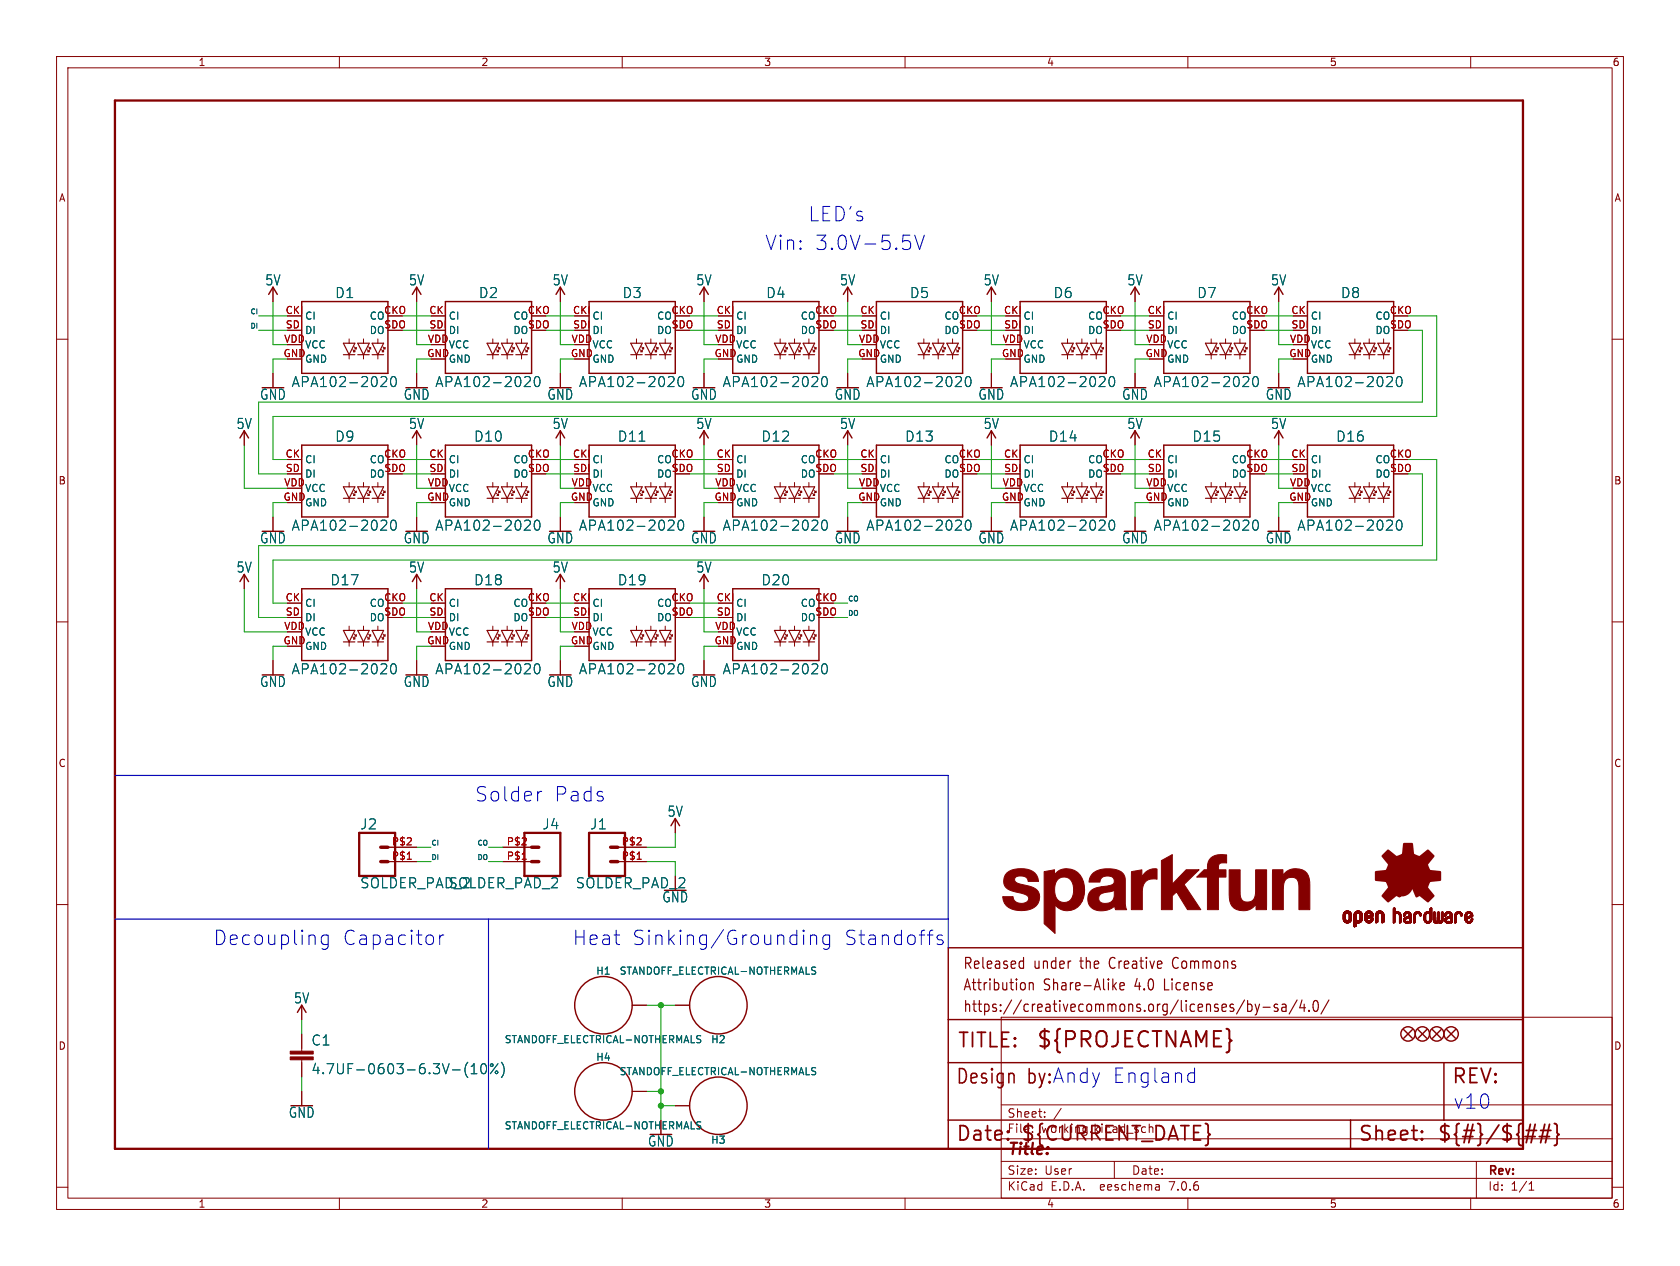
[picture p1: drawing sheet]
<svg xmlns="http://www.w3.org/2000/svg" width="297mm" height="224mm" viewBox="0 0 297 224" stroke-linecap="round" stroke-linejoin="round" font-family="sans-serif">
<defs><g id="words">
<text font-size="3.8" fill="#840000" x="183.1" y="185.7">${PROJECTNAME}</text>
<g font-size="3.5" fill="#0000c2">
<text x="142.7" y="39.4">LED's</text>
<text x="135.1" y="44.5">Vin:</text>
<text x="143.9" y="44.5">3.0V-5.5V</text>
<text x="83.8" y="142">Solder</text>
<text x="97.8" y="142">Pads</text>
<text x="37.6" y="167.4">Decoupling</text>
<text x="60.4" y="167.4">Capacitor</text>
<text x="101.1" y="167.4">Heat</text>
<text x="111.6" y="167.4">Sinking/Grounding</text>
<text x="149" y="167.4">Standoffs</text>
<text x="196.5" y="191.8">England</text>
<text x="181.6" y="192.1">by:Andy</text>
<text x="256.8" y="196.3">v10</text>
</g>
<g font-size="3.5" fill="#840000">
<text x="169.2" y="185.7">TITLE:</text>
<text x="168.9" y="192.1">Design</text>
<text x="256.5" y="192.1">REV:</text>
<text x="168.9" y="202.2">Date:</text>
<text x="180.3" y="202.2">${CURRENT_DATE}</text>
<text x="240" y="202.2">Sheet:</text>
<text x="254" y="202.2">${#}/${##}</text>
</g>
<text font-size="2.8" fill="#840000" x="178" y="204.8">Title:</text>
<g font-size="2.7" fill="#840000">
<text x="170.2" y="171.7">Released</text>
<text x="182.7" y="171.7">under</text>
<text x="191.1" y="171.7">the</text>
<text x="196.5" y="171.7">Creative</text>
<text x="208" y="171.7">Commons</text>
<text x="170.2" y="175.5">Attribution</text>
<text x="170.2" y="179.3">https://creativecommons.org/licenses/by-sa/4.0/</text>
<text x="184.5" y="175.5">Share-Alike</text>
<text x="200.8" y="175.5">4.0</text>
<text x="206.2" y="175.5">License</text>
</g>
<g font-size="2.5" fill="#006464">
<text x="46.8" y="50.7">5V</text>
<text x="59.2" y="52.9">D1</text>
<text x="72.2" y="50.7">5V</text>
<text x="84.6" y="52.9">D2</text>
<text x="97.6" y="50.7">5V</text>
<text x="110" y="52.9">D3</text>
<text x="123" y="50.7">5V</text>
<text x="135.4" y="52.9">D4</text>
<text x="148.4" y="50.7">5V</text>
<text x="160.8" y="52.9">D5</text>
<text x="173.8" y="50.7">5V</text>
<text x="186.2" y="52.9">D6</text>
<text x="199.2" y="50.7">5V</text>
<text x="211.6" y="52.9">D7</text>
<text x="224.6" y="50.7">5V</text>
<text x="237" y="52.9">D8</text>
<text x="45.9" y="70.9">GND</text>
<text x="51.5" y="68.7">APA102-2020</text>
<text x="71.3" y="70.9">GND</text>
<text x="76.9" y="68.7">APA102-2020</text>
<text x="96.7" y="70.9">GND</text>
<text x="102.3" y="68.7">APA102-2020</text>
<text x="122.1" y="70.9">GND</text>
<text x="127.7" y="68.7">APA102-2020</text>
<text x="147.5" y="70.9">GND</text>
<text x="153.1" y="68.7">APA102-2020</text>
<text x="172.9" y="70.9">GND</text>
<text x="178.5" y="68.7">APA102-2020</text>
<text x="198.3" y="70.9">GND</text>
<text x="203.9" y="68.7">APA102-2020</text>
<text x="223.7" y="70.9">GND</text>
<text x="229.3" y="68.7">APA102-2020</text>
<text x="41.7" y="76.1">5V</text>
<text x="72.2" y="76.1">5V</text>
<text x="97.6" y="76.1">5V</text>
<text x="123" y="76.1">5V</text>
<text x="148.4" y="76.1">5V</text>
<text x="173.8" y="76.1">5V</text>
<text x="199.2" y="76.1">5V</text>
<text x="224.6" y="76.1">5V</text>
<text x="59.2" y="78.3">D9</text>
<text x="83.7" y="78.3">D10</text>
<text x="109.1" y="78.3">D11</text>
<text x="134.5" y="78.3">D12</text>
<text x="159.9" y="78.3">D13</text>
<text x="185.3" y="78.3">D14</text>
<text x="210.7" y="78.3">D15</text>
<text x="236.1" y="78.3">D16</text>
<text x="51.5" y="94.1">APA102-2020</text>
<text x="76.9" y="94.1">APA102-2020</text>
<text x="102.3" y="94.1">APA102-2020</text>
<text x="127.7" y="94.1">APA102-2020</text>
<text x="153.1" y="94.1">APA102-2020</text>
<text x="178.5" y="94.1">APA102-2020</text>
<text x="203.9" y="94.1">APA102-2020</text>
<text x="229.3" y="94.1">APA102-2020</text>
<text x="41.7" y="101.5">5V</text>
<text x="45.9" y="96.3">GND</text>
<text x="71.3" y="96.3">GND</text>
<text x="72.2" y="101.5">5V</text>
<text x="96.7" y="96.3">GND</text>
<text x="97.6" y="101.5">5V</text>
<text x="122.1" y="96.3">GND</text>
<text x="123" y="101.5">5V</text>
<text x="147.5" y="96.3">GND</text>
<text x="172.9" y="96.3">GND</text>
<text x="198.3" y="96.3">GND</text>
<text x="223.7" y="96.3">GND</text>
<text x="58.3" y="103.7">D17</text>
<text x="83.7" y="103.7">D18</text>
<text x="109.1" y="103.7">D19</text>
<text x="134.5" y="103.7">D20</text>
<text x="51.5" y="119.5">APA102-2020</text>
<text x="76.9" y="119.5">APA102-2020</text>
<text x="102.3" y="119.5">APA102-2020</text>
<text x="127.7" y="119.5">APA102-2020</text>
<text x="45.9" y="121.7">GND</text>
<text x="71.3" y="121.7">GND</text>
<text x="96.7" y="121.7">GND</text>
<text x="122.1" y="121.7">GND</text>
<text x="63.6" y="146.9">J2</text>
<text x="95.8" y="146.9">J4</text>
<text x="104.2" y="146.9">J1</text>
<text x="117.9" y="144.7">5V</text>
<text x="63.6" y="157.3">SOLDER_PAD_2</text>
<text x="79.2" y="157.3">SOLDER_PAD_2</text>
<text x="117" y="159.8">GND</text>
<text x="51.9" y="177.7">5V</text>
<text x="55" y="185.1">C1</text>
<text x="55" y="190.2">4.7UF-0603-6.3V-(10%)</text>
<text x="51" y="197.9">GND</text>
<text x="114.5" y="203">GND</text>
</g>
<text font-size="2.5" fill="#840000" x="101.7" y="157.3">SOLDER_PAD_2</text>
<g font-size="2.1" fill="#840000">
<text x="178" y="197.9">Sheet:</text>
<text x="178" y="200.6">File:</text>
<text x="184.1" y="200.6">working.kicad_sch</text>
<text x="178" y="208">Size:</text>
<text x="184.7" y="208">User</text>
<text x="200" y="208">Date:</text>
<text x="263" y="208.2">Rev:</text>
<text x="178" y="210.8">KiCad</text>
<text x="185.7" y="210.8">E.D.A.</text>
<text x="194.6" y="210.8">eeschema</text>
<text x="207" y="210.8">7.0.6</text>
<text x="263" y="210.8">Id:</text>
<text x="267.1" y="210.8">1/1</text>
</g>
<g font-size="1.8" fill="#840000">
<text x="35" y="11.9">1</text>
<text x="85" y="11.9">2</text>
<text x="135" y="11.9">3</text>
<text x="185" y="11.9">4</text>
<text x="235" y="11.9">5</text>
<text x="285" y="11.9">6</text>
<text x="10.3" y="35.9">A</text>
<text x="285.3" y="35.9">A</text>
<text x="10.3" y="85.9">B</text>
<text x="285.3" y="85.9">B</text>
<text x="10.3" y="135.9">C</text>
<text x="285.3" y="135.9">C</text>
<text x="10.3" y="185.9">D</text>
<text x="285.3" y="185.9">D</text>
<text x="89.1" y="200">STANDOFF_ELECTRICAL-NOTHERMALS</text>
<text x="35" y="213.8">1</text>
<text x="85" y="213.8">2</text>
<text x="135" y="213.8">3</text>
<text x="185" y="213.8">4</text>
<text x="235" y="213.8">5</text>
<text x="285" y="213.8">6</text>
</g>
<g font-size="1.8" fill="#a90000">
<text x="50.4" y="55.6">CKI</text>
<text x="50.4" y="58.2">SDI</text>
<text x="53.8" y="59.3">DI</text>
<text x="65.3" y="56.7">CO</text>
<text x="65.3" y="59.3">DO</text>
<text x="67.8" y="55.6">CKO</text>
<text x="67.8" y="58.2">SDO</text>
<text x="75.8" y="55.6">CKI</text>
<text x="75.8" y="58.2">SDI</text>
<text x="79.2" y="59.3">DI</text>
<text x="90.7" y="56.7">CO</text>
<text x="90.7" y="59.3">DO</text>
<text x="93.2" y="55.6">CKO</text>
<text x="93.2" y="58.2">SDO</text>
<text x="101.2" y="55.6">CKI</text>
<text x="101.2" y="58.2">SDI</text>
<text x="104.6" y="59.3">DI</text>
<text x="116.1" y="56.7">CO</text>
<text x="116.1" y="59.3">DO</text>
<text x="118.6" y="55.6">CKO</text>
<text x="118.6" y="58.2">SDO</text>
<text x="126.6" y="55.6">CKI</text>
<text x="126.6" y="58.2">SDI</text>
<text x="130" y="59.3">DI</text>
<text x="141.5" y="56.7">CO</text>
<text x="141.5" y="59.3">DO</text>
<text x="144" y="55.6">CKO</text>
<text x="144" y="58.2">SDO</text>
<text x="152" y="55.6">CKI</text>
<text x="152" y="58.2">SDI</text>
<text x="155.4" y="59.3">DI</text>
<text x="166.9" y="56.7">CO</text>
<text x="166.9" y="59.3">DO</text>
<text x="169.4" y="55.6">CKO</text>
<text x="169.4" y="58.2">SDO</text>
<text x="177.4" y="55.6">CKI</text>
<text x="177.4" y="58.2">SDI</text>
<text x="180.8" y="59.3">DI</text>
<text x="192.3" y="56.7">CO</text>
<text x="192.3" y="59.3">DO</text>
<text x="194.8" y="55.6">CKO</text>
<text x="194.8" y="58.2">SDO</text>
<text x="202.8" y="55.6">CKI</text>
<text x="202.8" y="58.2">SDI</text>
<text x="206.2" y="59.3">DI</text>
<text x="217.7" y="56.7">CO</text>
<text x="217.7" y="59.3">DO</text>
<text x="220.2" y="55.6">CKO</text>
<text x="220.2" y="58.2">SDO</text>
<text x="228.2" y="55.6">CKI</text>
<text x="228.2" y="58.2">SDI</text>
<text x="231.6" y="59.3">DI</text>
<text x="243.1" y="56.7">CO</text>
<text x="243.1" y="59.3">DO</text>
<text x="245.6" y="55.6">CKO</text>
<text x="245.6" y="58.2">SDO</text>
<text x="50" y="63.2">GND</text>
<text x="50.2" y="60.7">VDD</text>
<text x="75.4" y="63.2">GND</text>
<text x="75.6" y="60.7">VDD</text>
<text x="100.8" y="63.2">GND</text>
<text x="101" y="60.7">VDD</text>
<text x="126.2" y="63.2">GND</text>
<text x="126.4" y="60.7">VDD</text>
<text x="151.6" y="63.2">GND</text>
<text x="151.8" y="60.7">VDD</text>
<text x="177" y="63.2">GND</text>
<text x="177.2" y="60.7">VDD</text>
<text x="180.8" y="64.4">GND</text>
<text x="202.4" y="63.2">GND</text>
<text x="202.6" y="60.7">VDD</text>
<text x="227.8" y="63.2">GND</text>
<text x="228" y="60.7">VDD</text>
<text x="50.4" y="81">CKI</text>
<text x="50.4" y="83.6">SDI</text>
<text x="65.3" y="82.1">CO</text>
<text x="67.8" y="81">CKO</text>
<text x="67.8" y="83.6">SDO</text>
<text x="75.8" y="81">CKI</text>
<text x="75.8" y="83.6">SDI</text>
<text x="90.7" y="82.1">CO</text>
<text x="93.2" y="81">CKO</text>
<text x="93.2" y="83.6">SDO</text>
<text x="101.2" y="81">CKI</text>
<text x="101.2" y="83.6">SDI</text>
<text x="116.1" y="82.1">CO</text>
<text x="118.6" y="81">CKO</text>
<text x="118.6" y="83.6">SDO</text>
<text x="126.6" y="81">CKI</text>
<text x="126.6" y="83.6">SDI</text>
<text x="141.5" y="82.1">CO</text>
<text x="144" y="81">CKO</text>
<text x="144" y="83.6">SDO</text>
<text x="152" y="81">CKI</text>
<text x="152" y="83.6">SDI</text>
<text x="166.9" y="82.1">CO</text>
<text x="169.4" y="81">CKO</text>
<text x="169.4" y="83.6">SDO</text>
<text x="177.4" y="81">CKI</text>
<text x="177.4" y="83.6">SDI</text>
<text x="192.3" y="82.1">CO</text>
<text x="194.8" y="81">CKO</text>
<text x="194.8" y="83.6">SDO</text>
<text x="202.8" y="81">CKI</text>
<text x="202.8" y="83.6">SDI</text>
<text x="217.7" y="82.1">CO</text>
<text x="220.2" y="81">CKO</text>
<text x="220.2" y="83.6">SDO</text>
<text x="228.2" y="81">CKI</text>
<text x="228.2" y="83.6">SDI</text>
<text x="243.1" y="82.1">CO</text>
<text x="245.6" y="81">CKO</text>
<text x="245.6" y="83.6">SDO</text>
<text x="50" y="88.6">GND</text>
<text x="50.2" y="86.1">VDD</text>
<text x="53.8" y="89.8">GND</text>
<text x="53.8" y="84.7">DI</text>
<text x="65.3" y="84.7">DO</text>
<text x="75.4" y="88.6">GND</text>
<text x="75.6" y="86.1">VDD</text>
<text x="79.2" y="89.8">GND</text>
<text x="79.2" y="84.7">DI</text>
<text x="90.7" y="84.7">DO</text>
<text x="100.8" y="88.6">GND</text>
<text x="101" y="86.1">VDD</text>
<text x="104.6" y="89.8">GND</text>
<text x="104.6" y="84.7">DI</text>
<text x="116.1" y="84.7">DO</text>
<text x="126.2" y="88.6">GND</text>
<text x="126.4" y="86.1">VDD</text>
<text x="130" y="89.8">GND</text>
<text x="130" y="84.7">DI</text>
<text x="141.5" y="84.7">DO</text>
<text x="151.6" y="88.6">GND</text>
<text x="151.8" y="86.1">VDD</text>
<text x="155.4" y="89.8">GND</text>
<text x="155.4" y="84.7">DI</text>
<text x="166.9" y="84.7">DO</text>
<text x="177" y="88.6">GND</text>
<text x="177.2" y="86.1">VDD</text>
<text x="180.8" y="89.8">GND</text>
<text x="180.8" y="84.7">DI</text>
<text x="192.3" y="84.7">DO</text>
<text x="202.4" y="88.6">GND</text>
<text x="202.6" y="86.1">VDD</text>
<text x="206.2" y="89.8">GND</text>
<text x="206.2" y="84.7">DI</text>
<text x="217.7" y="84.7">DO</text>
<text x="227.8" y="88.6">GND</text>
<text x="228" y="86.1">VDD</text>
<text x="231.6" y="89.8">GND</text>
<text x="231.6" y="84.7">DI</text>
<text x="243.1" y="84.7">DO</text>
<text x="50.4" y="106.4">CKI</text>
<text x="65.3" y="107.5">CO</text>
<text x="67.8" y="106.4">CKO</text>
<text x="75.8" y="106.4">CKI</text>
<text x="90.7" y="107.5">CO</text>
<text x="93.2" y="106.4">CKO</text>
<text x="101.2" y="106.4">CKI</text>
<text x="116.1" y="107.5">CO</text>
<text x="118.6" y="106.4">CKO</text>
<text x="126.6" y="106.4">CKI</text>
<text x="141.5" y="107.5">CO</text>
<text x="144" y="106.4">CKO</text>
<text x="50.2" y="111.5">VDD</text>
<text x="50.4" y="109">SDI</text>
<text x="53.8" y="110.1">DI</text>
<text x="65.3" y="110.1">DO</text>
<text x="67.8" y="109">SDO</text>
<text x="75.6" y="111.5">VDD</text>
<text x="75.8" y="109">SDI</text>
<text x="79.2" y="110.1">DI</text>
<text x="90.7" y="110.1">DO</text>
<text x="93.2" y="109">SDO</text>
<text x="101" y="111.5">VDD</text>
<text x="101.2" y="109">SDI</text>
<text x="104.6" y="110.1">DI</text>
<text x="116.1" y="110.1">DO</text>
<text x="118.6" y="109">SDO</text>
<text x="126.4" y="111.5">VDD</text>
<text x="126.6" y="109">SDI</text>
<text x="130" y="110.1">DI</text>
<text x="141.5" y="110.1">DO</text>
<text x="144" y="109">SDO</text>
<text x="50" y="114">GND</text>
<text x="75.4" y="114">GND</text>
<text x="100.8" y="114">GND</text>
<text x="126.2" y="114">GND</text>
<text x="69.2" y="149.6">P$2</text>
<text x="89.5" y="149.6">P$2</text>
<text x="109.8" y="149.6">P$2</text>
<text x="69.2" y="152.1">P$1</text>
<text x="89.5" y="152.1">P$1</text>
<text x="109.8" y="152.1">P$1</text>
</g>
<g font-size="1.8" fill="#006464">
<text x="53.8" y="56.7">CI</text>
<text x="79.2" y="56.7">CI</text>
<text x="104.6" y="56.7">CI</text>
<text x="130" y="56.7">CI</text>
<text x="155.4" y="56.7">CI</text>
<text x="180.8" y="56.7">CI</text>
<text x="206.2" y="56.7">CI</text>
<text x="231.6" y="56.7">CI</text>
<text x="53.8" y="64.4">GND</text>
<text x="53.8" y="61.8">VCC</text>
<text x="79.2" y="64.4">GND</text>
<text x="79.2" y="61.8">VCC</text>
<text x="104.6" y="64.4">GND</text>
<text x="104.6" y="61.8">VCC</text>
<text x="130" y="64.4">GND</text>
<text x="130" y="61.8">VCC</text>
<text x="155.4" y="64.4">GND</text>
<text x="155.4" y="61.8">VCC</text>
<text x="180.8" y="61.8">VCC</text>
<text x="206.2" y="64.4">GND</text>
<text x="206.2" y="61.8">VCC</text>
<text x="231.6" y="64.4">GND</text>
<text x="231.6" y="61.8">VCC</text>
<text x="53.8" y="82.1">CI</text>
<text x="79.2" y="82.1">CI</text>
<text x="104.6" y="82.1">CI</text>
<text x="130" y="82.1">CI</text>
<text x="155.4" y="82.1">CI</text>
<text x="180.8" y="82.1">CI</text>
<text x="206.2" y="82.1">CI</text>
<text x="231.6" y="82.1">CI</text>
<text x="53.8" y="87.2">VCC</text>
<text x="79.2" y="87.2">VCC</text>
<text x="104.6" y="87.2">VCC</text>
<text x="130" y="87.2">VCC</text>
<text x="155.4" y="87.2">VCC</text>
<text x="180.8" y="87.2">VCC</text>
<text x="206.2" y="87.2">VCC</text>
<text x="231.6" y="87.2">VCC</text>
<text x="53.8" y="107.5">CI</text>
<text x="79.2" y="107.5">CI</text>
<text x="104.6" y="107.5">CI</text>
<text x="130" y="107.5">CI</text>
<text x="53.8" y="112.6">VCC</text>
<text x="79.2" y="112.6">VCC</text>
<text x="104.6" y="112.6">VCC</text>
<text x="130" y="112.6">VCC</text>
<text x="53.8" y="115.2">GND</text>
<text x="79.2" y="115.2">GND</text>
<text x="104.6" y="115.2">GND</text>
<text x="130" y="115.2">GND</text>
<text x="105.3" y="172.6">H1</text>
<text x="109.5" y="172.6">STANDOFF_ELECTRICAL-NOTHERMALS</text>
<text x="89.1" y="184.7">STANDOFF_ELECTRICAL-NOTHERMALS</text>
<text x="125.6" y="184.7">H2</text>
<text x="105.3" y="187.8">H4</text>
<text x="109.5" y="190.4">STANDOFF_ELECTRICAL-NOTHERMALS</text>
<text x="125.6" y="202.5">H3</text>
</g>
<g font-size="1.2" fill="#0f0f0f">
<text x="44.1" y="58.2">DI</text>
<text x="44.1" y="55.6">CI</text>
<text x="149.9" y="106.4">CO</text>
<text x="149.9" y="109">DO</text>
<text x="76.2" y="149.6">CI</text>
<text x="84.3" y="149.6">CO</text>
<text x="76.2" y="152.2">DI</text>
<text x="84.3" y="152.2">DO</text>
</g>
</g></defs>
<g fill="none" stroke="#840000" stroke-width=".18">
<path d="M10 10h277v203.9h-277zM12 12h273v199.9h-273zM60 10v2M110 10v2M160 10v2M210 10v2M260 10v2M10 60h2M48.3 50.8v2.5M61.7 59.9v.8M64.3 59.9v.8M66.8 59.9v.8"/>
<path d="M73.7 50.8v2.5M87.1 59.9v.8M89.7 59.9v.8M92.2 59.9v.8M99.1 50.8v2.5M112.5 59.9v.8M115.1 59.9v.8M117.6 59.9v.8M124.5 50.8v2.5M137.9 59.9v.8M140.5 59.9v.8M143 59.9v.8"/>
<path d="M149.9 50.8v2.5M163.3 59.9v.8M165.9 59.9v.8M168.4 59.9v.8M175.3 50.8v2.5M188.7 59.9v.8M191.3 59.9v.8M193.8 59.9v.8M200.7 50.8v2.5M214.1 59.9v.8M216.7 59.9v.8M219.2 59.9v.8"/>
<path d="M226.1 50.8v2.5M239.5 59.9v.8M242.1 59.9v.8M244.6 59.9v.8M285 60h2M43.2 76.2v2.5M48.3 66v2.6M61.7 62.7v.8M62.4 61.8l.2 .3M62.6 61.3l.3 .3M62.7 62v.2h-.2zM63 61.5v.2h-.3z"/>
<path d="M64.3 62.7v.8M64.9 61.8l.3 .3M65.2 61.3l.2 .3M65.3 62v.2h-.3zM65.5 61.5v.2h-.2zM66.8 62.7v.8M67.4 61.8l.3 .3M67.7 61.3l.2 .3M67.8 62v.2h-.2zM68.1 61.5v.2h-.3zM73.7 66v2.6M73.7 76.2v2.5"/>
<path d="M87.1 62.7v.8M87.8 61.8l.2 .3M88 61.3l.3 .3M88.1 62v.2h-.2zM88.4 61.5v.2h-.3zM89.7 62.7v.8M90.3 61.8l.3 .3M90.6 61.3l.2 .3M90.7 62v.2h-.3zM90.9 61.5v.2h-.2zM92.2 62.7v.8M92.8 61.8l.3 .3"/>
<path d="M93.1 61.3l.2 .3M93.2 62v.2h-.2zM93.5 61.5v.2h-.3zM99.1 66v2.6M99.1 76.2v2.5M112.5 62.7v.8M113.2 61.8l.2 .3M113.4 61.3l.3 .3M113.5 62v.2h-.2zM113.8 61.5v.2h-.3zM115.1 62.7v.8M115.7 61.8l.3 .3"/>
<path d="M116 61.3l.2 .3M116.1 62v.2h-.3zM116.3 61.5v.2h-.2zM117.6 62.7v.8M118.2 61.8l.3 .3M118.5 61.3l.2 .3M118.6 62v.2h-.2zM118.9 61.5v.2h-.3zM124.5 66v2.6M124.5 76.2v2.5M137.9 62.7v.8M138.6 61.8l.2 .3"/>
<path d="M138.8 61.3l.3 .3M138.9 62v.2h-.2zM139.2 61.5v.2h-.3zM140.5 62.7v.8M141.1 61.8l.3 .3M141.4 61.3l.2 .3M141.5 62v.2h-.3zM141.7 61.5v.2h-.2zM143 62.7v.8M143.6 61.8l.3 .3M143.9 61.3l.2 .3M144 62v.2h-.2z"/>
<path d="M144.3 61.5v.2h-.3zM149.9 66v2.6M149.9 76.2v2.5M163.3 62.7v.8M164 61.8l.2 .3M164.1 62.2l.2-.2v.2zM164.2 61.3l.3 .3M164.3 61.7l.3-.2v.2zM165.9 62.7v.8M166.5 61.8l.3 .3M166.8 61.3l.2 .3M166.9 62v.2h-.3z"/>
<path d="M167.1 61.5v.2h-.2zM168.4 62.7v.8M169 61.8l.3 .3M169.2 62.2l.2-.2v.2zM169.3 61.3l.2 .3M169.4 61.7l.3-.2v.2zM175.3 66v2.6M175.3 76.2v2.5M188.7 62.7v.8M189.4 61.8l.2 .3M189.6 61.3l.3 .3M189.7 62v.2h-.2z"/>
<path d="M190 61.5v.2h-.3zM191.3 62.7v.8M191.9 61.8l.3 .3M192.2 61.3l.2 .3M192.3 62v.2h-.3zM192.5 61.5v.2h-.2zM193.8 62.7v.8M194.4 61.8l.3 .3M194.7 61.3l.2 .3M194.8 62v.2h-.2zM195.1 61.5v.2h-.3zM200.7 66v2.6"/>
<path d="M200.7 76.2v2.5M214.1 62.7v.8M214.8 61.8l.2 .3M215 61.3l.3 .3M215.1 62v.2h-.2zM215.4 61.5v.2h-.3zM216.7 62.7v.8M217.3 61.8l.3 .3M217.6 61.3l.2 .3M217.7 62v.2h-.3zM217.9 61.5v.2h-.2zM219.2 62.7v.8"/>
<path d="M219.8 61.8l.3 .3M220.1 61.3l.2 .3M220.2 62v.2h-.2zM220.5 61.5v.2h-.3zM226.1 66v2.6M226.1 76.2v2.5M239.5 62.7v.8M240.2 61.8l.2 .3M240.4 61.3l.3 .3M240.5 62v.2h-.2zM240.8 61.5v.2h-.3zM242.1 62.7v.8"/>
<path d="M242.7 61.8l.3 .3M243 61.3l.2 .3M243.1 62v.2h-.3zM243.3 61.5v.2h-.2zM244.6 62.7v.8M245.2 61.8l.3 .3M245.5 61.3l.2 .3M245.6 62v.2h-.2zM245.9 61.5v.2h-.3zM48.3 91.4v2.6M61.7 85.3v.8M61.7 88.1v.8"/>
<path d="M62.4 87.2l.2 .3M62.6 86.7l.3 .3M62.7 87.4v.2h-.2zM63 86.9v.2h-.3zM64.3 85.3v.8M64.3 88.1v.8M64.9 87.2l.3 .3M65.2 86.7l.2 .3M65.3 87.4v.2h-.3zM65.5 86.9v.2h-.2zM66.8 85.3v.8M66.8 88.1v.8"/>
<path d="M67.4 87.2l.3 .3M67.7 86.7l.2 .3M67.8 87.4v.2h-.2zM68.1 86.9v.2h-.3zM73.7 91.4v2.6M87.1 85.3v.8M87.1 88.1v.8M87.8 87.2l.2 .3M88 86.7l.3 .3M88.1 87.4v.2h-.2zM88.4 86.9v.2h-.3zM89.7 85.3v.8"/>
<path d="M89.7 88.1v.8M90.3 87.2l.3 .3M90.6 86.7l.2 .3M90.7 87.4v.2h-.3zM90.9 86.9v.2h-.2zM92.2 85.3v.8M92.2 88.1v.8M92.8 87.2l.3 .3M93.1 86.7l.2 .3M93.2 87.4v.2h-.2zM93.5 86.9v.2h-.3zM99.1 91.4v2.6"/>
<path d="M112.5 85.3v.8M112.5 88.1v.8M113.2 87.2l.2 .3M113.4 86.7l.3 .3M113.5 87.4v.2h-.2zM113.8 86.9v.2h-.3zM115.1 85.3v.8M115.1 88.1v.8M115.7 87.2l.3 .3M116 86.7l.2 .3M116.1 87.4v.2h-.3zM116.3 86.9v.2h-.2z"/>
<path d="M117.6 85.3v.8M117.6 88.1v.8M118.2 87.2l.3 .3M118.5 86.7l.2 .3M118.6 87.4v.2h-.2zM118.9 86.9v.2h-.3zM124.5 91.4v2.6M137.9 85.3v.8M137.9 88.1v.8M138.6 87.2l.2 .3M138.7 87.6l.2-.2v.2zM138.8 86.7l.3 .3"/>
<path d="M139.2 86.9v.2h-.3zM140.5 85.3v.8M140.5 88.1v.8M141.1 87.2l.3 .3M141.4 86.7l.2 .3M141.5 87.4v.2h-.3zM141.7 86.9v.2h-.2zM143 85.3v.8M143 88.1v.8M143.6 87.2l.3 .3M143.8 87.6l.2-.2v.2zM143.9 86.7l.2 .3"/>
<path d="M144 87.1l.3-.2v.2zM149.9 91.4v2.6M163.3 85.3v.8M163.3 88.1v.8M164 87.2l.2 .3M164.2 86.7l.3 .3M164.3 87.4v.2h-.2zM164.6 86.9v.2h-.3zM165.9 85.3v.8M165.9 88.1v.8M166.5 87.2l.3 .3M166.8 86.7l.2 .3"/>
<path d="M166.9 87.4v.2h-.3zM167.1 86.9v.2h-.2zM168.4 85.3v.8M168.4 88.1v.8M169 87.2l.3 .3M169.3 86.7l.2 .3M169.4 87.4v.2h-.2zM169.7 86.9v.2h-.3zM175.3 91.4v2.6M188.7 85.3v.8M188.7 88.1v.8M189.4 87.2l.2 .3"/>
<path d="M189.5 87.6l.2-.2v.2zM189.6 86.7l.3 .3M189.7 87.1l.3-.2v.2zM191.3 85.3v.8M191.3 88.1v.8M191.9 87.2l.3 .3M192 87.6l.3-.2v.2zM192.2 86.7l.2 .3M192.5 86.9v.2h-.2zM193.8 85.3v.8M193.8 88.1v.8M194.4 87.2l.3 .3"/>
<path d="M194.6 87.6l.2-.2v.2zM194.7 86.7l.2 .3M194.8 87.1l.3-.2v.2zM200.7 91.4v2.6M214.1 85.3v.8M214.1 88.1v.8M214.8 87.2l.2 .3M215 86.7l.3 .3M215.1 87.4v.2h-.2zM215.4 86.9v.2h-.3zM216.7 85.3v.8M216.7 88.1v.8"/>
<path d="M217.3 87.2l.3 .3M217.6 86.7l.2 .3M217.7 87.4v.2h-.3zM217.9 86.9v.2h-.2zM219.2 85.3v.8M219.2 88.1v.8M219.8 87.2l.3 .3M220.1 86.7l.2 .3M220.2 87.4v.2h-.2zM220.5 86.9v.2h-.3zM226.1 91.4v2.6M239.5 85.3v.8"/>
<path d="M239.5 88.1v.8M240.2 87.2l.2 .3M240.4 86.7l.3 .3M240.5 87.4v.2h-.2zM240.8 86.9v.2h-.3zM242.1 85.3v.8M242.1 88.1v.8M242.7 87.2l.3 .3M243 86.7l.2 .3M243.1 87.4v.2h-.3zM243.3 86.9v.2h-.2zM244.6 85.3v.8"/>
<path d="M244.6 88.1v.8M245.2 87.2l.3 .3M245.5 86.7l.2 .3M245.6 87.4v.2h-.2zM245.9 86.9v.2h-.3zM10 110h2M43.2 101.6v2.5M48.3 116.8v2.6M61.7 110.7v.8M61.7 113.5v.8M62.4 112.6l.2 .3M62.6 112.1l.3 .3"/>
<path d="M62.7 112.8v.2h-.2zM63 112.3v.2h-.3zM64.3 110.7v.8M64.3 113.5v.8M64.9 112.6l.3 .3M65.2 112.1l.2 .3M65.3 112.8v.2h-.3zM65.5 112.3v.2h-.2zM66.8 110.7v.8M66.8 113.5v.8M67.4 112.6l.3 .3M67.6 113l.2-.2v.2z"/>
<path d="M67.7 112.1l.2 .3M68.1 112.3v.2h-.3zM73.7 101.6v2.5M73.7 116.8v2.6M87.1 110.7v.8M87.1 113.5v.8M87.8 112.6l.2 .3M88 112.1l.3 .3M88.1 112.8v.2h-.2zM88.4 112.3v.2h-.3zM89.7 110.7v.8M89.7 113.5v.8"/>
<path d="M90.3 112.6l.3 .3M90.4 113l.3-.2v.2zM90.6 112.1l.2 .3M90.9 112.3v.2h-.2zM92.2 110.7v.8M92.2 113.5v.8M92.8 112.6l.3 .3M93.1 112.1l.2 .3M93.2 112.8v.2h-.2zM93.5 112.3v.2h-.3zM99.1 101.6v2.5M99.1 116.8v2.6"/>
<path d="M112.5 110.7v.8M112.5 113.5v.8M113.2 112.6l.2 .3M113.3 113l.2-.2v.2zM113.4 112.1l.3 .3M113.8 112.3v.2h-.3zM115.1 110.7v.8M115.1 113.5v.8M115.7 112.6l.3 .3M116 112.1l.2 .3M116.1 112.8v.2h-.3zM116.3 112.3v.2h-.2z"/>
<path d="M117.6 110.7v.8M117.6 113.5v.8M118.2 112.6l.3 .3M118.5 112.1l.2 .3M118.6 112.8v.2h-.2zM118.9 112.3v.2h-.3zM124.5 101.6v2.5M124.5 116.8v2.6M137.9 110.7v.8M137.9 113.5v.8M138.6 112.6l.2 .3M138.8 112.1l.3 .3"/>
<path d="M138.9 112.8v.2h-.2zM139.2 112.3v.2h-.3zM140.5 110.7v.8M140.5 113.5v.8M141.1 112.6l.3 .3M141.4 112.1l.2 .3M141.5 112.8v.2h-.3zM141.7 112.3v.2h-.2zM143 110.7v.8M143 113.5v.8M143.6 112.6l.3 .3M143.9 112.1l.2 .3"/>
<path d="M144 112.8v.2h-.2zM144.3 112.3v.2h-.3zM285 110h2M10 160h2M68.6 152.4h5.1M68.6 149.9h5.1M88.9 152.4h5.1M88.9 149.9h5.1M109.2 152.4h5.1M109.2 149.9h5.1M119.4 144.8v2.5M285 160h2"/>
<path d="M53.3 177.8v2.5M111.8 177.8h2.5M119.4 177.8h2.5M177 179.9h108v32h-108zM53.3 182.9v3M53.3 187.5v3M53.3 193v2.6M111.8 193h2.5M119.4 195.6h2.5M177 195.4h108M184.7 197.5v.1M184.7 196.7v.1"/>
<path d="M187.6 196l-1.3 2M10 210h2M60 211.9v2M110 211.9v2M160 211.9v2M177 208.4h108M177 205.4h108M177 201.4h108M197 205.4v3M204.9 209.6l.1 .9M205 210.4l-.2 .1M205 209.9h-.2"/>
<path d="M210 211.9v2M260 211.9v2M261 205.4v6.5M270.3 210.5h.9M270.3 209.4l.4-.4v1.5M285 210h2"/>
</g>
<g fill="none" stroke="#840000" stroke-width=".25">
<path d="M47.5 52.1l.8-1.3 .7 1.3M53.3 53.3h15.3v12.7h-15.3zM72.9 52.1l.8-1.3 .7 1.3M78.7 53.3h15.3v12.7h-15.3zM98.3 52.1l.8-1.3 .7 1.3M104.1 53.3h15.3v12.7h-15.3zM123.7 52.1l.8-1.3 .7 1.3M129.5 53.3h15.3v12.7h-15.3zM149.1 52.1l.8-1.3 .7 1.3M154.9 53.3h15.3v12.7h-15.3zM174.5 52.1l.8-1.3 .7 1.3M180.3 53.3h15.3v12.7h-15.3z"/>
<path d="M199.9 52.1l.8-1.3 .7 1.3M205.7 53.3h15.3v12.7h-15.3zM225.3 52.1l.8-1.3 .7 1.3M231.1 53.3h15.3v12.7h-15.3zM42.4 77.5l.8-1.3 .7 1.3M53.3 78.7h15.3v12.7h-15.3zM72.9 77.5l.8-1.3 .7 1.3M78.7 78.7h15.3v12.7h-15.3zM98.3 77.5l.8-1.3 .7 1.3M104.1 78.7h15.3v12.7h-15.3zM123.7 77.5l.8-1.3 .7 1.3M129.5 78.7h15.3v12.7h-15.3z"/>
<path d="M149.1 77.5l.8-1.3 .7 1.3M154.9 78.7h15.3v12.7h-15.3zM174.5 77.5l.8-1.3 .7 1.3M180.3 78.7h15.3v12.7h-15.3zM199.9 77.5l.8-1.3 .7 1.3M205.7 78.7h15.3v12.7h-15.3zM225.3 77.5l.8-1.3 .7 1.3M231.1 78.7h15.3v12.7h-15.3zM42.4 102.9l.8-1.3 .7 1.3M53.3 104.1h15.3v12.7h-15.3zM72.9 102.9l.8-1.3 .7 1.3M78.7 104.1h15.3v12.7h-15.3z"/>
<path d="M98.3 102.9l.8-1.3 .7 1.3M104.1 104.1h15.3v12.7h-15.3zM123.7 102.9l.8-1.3 .7 1.3M129.5 104.1h15.3v12.7h-15.3zM118.6 146.1l.8-1.3 .7 1.3M52.6 179.1l.7-1.3 .8 1.3M167.6 167.6h101.6v35.6h-101.6zM167.6 198.1h101.6M167.6 180.3h101.6M167.6 188h101.6M238.8 198.1v5.1M248.2 182.1l1.5 1.5"/>
<path d="M249.7 182.1l-1.5 1.5M250.7 182.1l1.5 1.5M252.2 182.1l-1.5 1.5M253.2 182.1l1.6 1.5M254.8 182.1l-1.6 1.5M255.3 188v10.1M255.8 182.1l1.5 1.5M257.3 182.1l-1.5 1.5"/>
<circle cx="106.7" cy="177.8" r="5.1"/>
<circle cx="127" cy="177.8" r="5.1"/>
<circle cx="106.7" cy="193" r="5.1"/>
<circle cx="127" cy="195.6" r="5.1"/>
<circle cx="248.9" cy="182.9" r="1.27"/>
<circle cx="251.5" cy="182.9" r="1.27"/>
<circle cx="254" cy="182.9" r="1.27"/>
<circle cx="256.5" cy="182.9" r="1.27"/>
</g>
<g fill="none" stroke="#840000" stroke-width=".2">
<path d="M60.7 62.7h2M60.7 60.7h2l-1 2zM63.2 62.7h2.1M63.2 60.7h2.1l-1 2zM65.8 62.7h2M65.8 60.7h2l-1 2zM86.1 62.7h2M86.1 60.7h2l-1 2zM88.6 62.7h2.1M88.6 60.7h2.1l-1 2zM91.2 62.7h2M91.2 60.7h2l-1 2z"/>
<path d="M111.5 62.7h2M111.5 60.7h2l-1 2zM114 62.7h2.1M114 60.7h2.1l-1 2zM116.6 62.7h2M116.6 60.7h2l-1 2zM136.9 62.7h2M136.9 60.7h2l-1 2zM139.4 62.7h2.1M139.4 60.7h2.1l-1 2zM142 62.7h2M142 60.7h2l-1 2z"/>
<path d="M162.3 62.7h2M162.3 60.7h2l-1 2zM164.8 62.7h2.1M164.8 60.7h2.1l-1 2zM167.4 62.7h2M167.4 60.7h2l-1 2zM187.7 62.7h2M187.7 60.7h2l-1 2zM190.2 62.7h2.1M190.2 60.7h2.1l-1 2zM192.8 62.7h2M192.8 60.7h2l-1 2z"/>
<path d="M213.1 62.7h2M213.1 60.7h2l-1 2zM215.6 62.7h2.1M215.6 60.7h2.1l-1 2zM218.2 62.7h2M218.2 60.7h2l-1 2zM238.5 62.7h2M238.5 60.7h2l-1 2zM241 62.7h2.1M241 60.7h2.1l-1 2zM243.6 62.7h2M243.6 60.7h2l-1 2z"/>
<path d="M60.7 88.1h2M60.7 86.1h2l-1 2zM63.2 88.1h2.1M63.2 86.1h2.1l-1 2zM65.8 88.1h2M65.8 86.1h2l-1 2zM86.1 88.1h2M86.1 86.1h2l-1 2zM88.6 88.1h2.1M88.6 86.1h2.1l-1 2zM91.2 88.1h2M91.2 86.1h2l-1 2z"/>
<path d="M111.5 88.1h2M111.5 86.1h2l-1 2zM114 88.1h2.1M114 86.1h2.1l-1 2zM116.6 88.1h2M116.6 86.1h2l-1 2zM136.9 88.1h2M136.9 86.1h2l-1 2zM139.4 88.1h2.1M139.4 86.1h2.1l-1 2zM142 88.1h2M142 86.1h2l-1 2z"/>
<path d="M162.3 88.1h2M162.3 86.1h2l-1 2zM164.8 88.1h2.1M164.8 86.1h2.1l-1 2zM167.4 88.1h2M167.4 86.1h2l-1 2zM187.7 88.1h2M187.7 86.1h2l-1 2zM190.2 88.1h2.1M190.2 86.1h2.1l-1 2zM192.8 88.1h2M192.8 86.1h2l-1 2z"/>
<path d="M213.1 88.1h2M213.1 86.1h2l-1 2zM215.6 88.1h2.1M215.6 86.1h2.1l-1 2zM218.2 88.1h2M218.2 86.1h2l-1 2zM238.5 88.1h2M238.5 86.1h2l-1 2zM241 88.1h2.1M241 86.1h2.1l-1 2zM243.6 88.1h2M243.6 86.1h2l-1 2z"/>
<path d="M60.7 113.5h2M60.7 111.5h2l-1 2zM63.2 113.5h2.1M63.2 111.5h2.1l-1 2zM65.8 113.5h2M65.8 111.5h2l-1 2zM86.1 113.5h2M86.1 111.5h2l-1 2zM88.6 113.5h2.1M88.6 111.5h2.1l-1 2zM91.2 113.5h2M91.2 111.5h2l-1 2z"/>
<path d="M111.5 113.5h2M111.5 111.5h2l-1 2zM114 113.5h2.1M114 111.5h2.1l-1 2zM116.6 113.5h2M116.6 111.5h2l-1 2zM136.9 113.5h2M136.9 111.5h2l-1 2zM139.4 113.5h2.1M139.4 111.5h2.1l-1 2zM142 113.5h2M142 111.5h2l-1 2z"/>
</g>
<g fill="none" stroke="#006464" stroke-width=".18">
<path d="M67.6 66.6l.6 .1a.48 .48 0 0 1 .1 .7l-1 1h1.1M69.3 66.7l.3-.1a1.11 1.11 0 0 1 0 1.8h-.1a1.18 1.18 0 0 1-.2-1.7zM93 66.6l.6 .1a.48 .48 0 0 1 .1 .7l-1 1h1.1M94.7 66.7l.3-.1a1.11 1.11 0 0 1 0 1.8h-.1a1.18 1.18 0 0 1-.2-1.7zM118.4 66.6l.6 .1a.48 .48 0 0 1 .1 .7l-1 1h1.1M120.1 66.7l.3-.1a1.11 1.11 0 0 1 0 1.8h-.1a1.18 1.18 0 0 1-.2-1.7zM143.8 66.6l.6 .1a.48 .48 0 0 1 .1 .7l-1 1h1.1M145.5 66.7l.3-.1a1.11 1.11 0 0 1 0 1.8h-.1a1.18 1.18 0 0 1-.2-1.7zM169.2 66.6l.6 .1a.48 .48 0 0 1 .1 .7l-1 1h1.1M170.9 66.7l.3-.1a1.11 1.11 0 0 1 0 1.8h-.1a1.18 1.18 0 0 1-.2-1.7zM194.6 66.6l.6 .1a.48 .48 0 0 1 .1 .7l-1 1h1.1M196.3 66.7l.3-.1a1.11 1.11 0 0 1 0 1.8h-.1a1.18 1.18 0 0 1-.2-1.7z"/>
<path d="M220 66.6l.6 .1a.48 .48 0 0 1 .1 .7l-1 1h1.1M221.7 66.7l.3-.1a1.11 1.11 0 0 1 0 1.8h-.1a1.18 1.18 0 0 1-.2-1.7zM245.4 66.6l.6 .1a.48 .48 0 0 1 .1 .7l-1 1h1.1M247.1 66.7l.3-.1a1.11 1.11 0 0 1 0 1.8h-.1a1.18 1.18 0 0 1-.2-1.7zM67.6 92l.6 .1a.48 .48 0 0 1 .1 .7l-1 1h1.1M69.3 92.1l.3-.1a1.11 1.11 0 0 1 0 1.8h-.1a1.18 1.18 0 0 1-.2-1.7zM93 92l.6 .1a.48 .48 0 0 1 .1 .7l-1 1h1.1M94.7 92.1l.3-.1a1.11 1.11 0 0 1 0 1.8h-.1a1.18 1.18 0 0 1-.2-1.7zM118.4 92l.6 .1a.48 .48 0 0 1 .1 .7l-1 1h1.1M120.1 92.1l.3-.1a1.11 1.11 0 0 1 0 1.8h-.1a1.18 1.18 0 0 1-.2-1.7zM143.8 92l.6 .1a.48 .48 0 0 1 .1 .7l-1 1h1.1M145.5 92.1l.3-.1a1.11 1.11 0 0 1 0 1.8h-.1a1.18 1.18 0 0 1-.2-1.7z"/>
<path d="M169.2 92l.6 .1a.48 .48 0 0 1 .1 .7l-1 1h1.1M170.9 92.1l.3-.1a1.11 1.11 0 0 1 0 1.8h-.1a1.18 1.18 0 0 1-.2-1.7zM194.6 92l.6 .1a.48 .48 0 0 1 .1 .7l-1 1h1.1M196.3 92.1l.3-.1a1.11 1.11 0 0 1 0 1.8h-.1a1.18 1.18 0 0 1-.2-1.7zM220 92l.6 .1a.48 .48 0 0 1 .1 .7l-1 1h1.1M221.7 92.1l.3-.1a1.11 1.11 0 0 1 0 1.8h-.1a1.18 1.18 0 0 1-.2-1.7zM245.4 92l.6 .1a.48 .48 0 0 1 .1 .7l-1 1h1.1M247.1 92.1l.3-.1a1.11 1.11 0 0 1 0 1.8h-.1a1.18 1.18 0 0 1-.2-1.7zM67.6 117.4l.6 .1a.48 .48 0 0 1 .1 .7l-1 1h1.1M69.3 117.5l.3-.1a1.11 1.11 0 0 1 0 1.8h-.1a1.18 1.18 0 0 1-.2-1.7zM93 117.4l.6 .1a.48 .48 0 0 1 .1 .7l-1 1h1.1M94.7 117.5l.3-.1a1.11 1.11 0 0 1 0 1.8h-.1a1.18 1.18 0 0 1-.2-1.7z"/>
<path d="M118.4 117.4l.6 .1a.48 .48 0 0 1 .1 .7l-1 1h1.1M120.1 117.5l.3-.1a1.11 1.11 0 0 1 0 1.8h-.1a1.18 1.18 0 0 1-.2-1.7zM143.8 117.4l.6 .1a.48 .48 0 0 1 .1 .7l-1 1h1.1M145.5 117.5l.3-.1a1.11 1.11 0 0 1 0 1.8h-.1a1.18 1.18 0 0 1-.2-1.7zM82.7 187.9a2.04 2.04 0 0 0 0 2.7M83.3 189.9h1M83.3 188.6l.5-.5v1.8M85.2 188.2l.4-.1a1.11 1.11 0 0 1 0 1.8h-.2a1.18 1.18 0 0 1-.2-1.7zM88 188.1l-1.3 1.8M88.6 187.9a2.04 2.04 0 0 1 0 2.7"/>
<circle cx="86.9" cy="188.4" r=".25"/>
<circle cx="87.8" cy="189.7" r=".25"/>
</g>
<path d="M20.3 17.8h248.9v185.4h-248.9zM63.5 147.3h6.3v7.6h-6.3zM92.7 147.3h6.4v7.6h-6.4zM104.1 147.3h6.4v7.6h-6.4z" fill="none" stroke="#840000" stroke-width=".41"/>
<path d="M67.3 152.4h1.3M67.3 149.9h1.3M94 152.4h1.2M94 149.9h1.2M107.9 152.4h1.3M107.9 149.9h1.3" fill="none" stroke="#840000" stroke-width=".61"/>
<path d="M72 152h.7M92.3 152h.7M112.6 152h.8" fill="none" stroke="#a90000" stroke-width=".18"/>
<g fill="#840000" stroke="#840000" stroke-width=".18">
<path d="M189.8 157.4l1.9 .1v.6l-.4 1.3-1.7-.8z"/>
<path d="M205.3 152.2l2-1v5.2l2.4-2.6h2.3l-2.7 2.6 3 4.5h-2.4l-1.9-3.1-.7 .7v2.4h-2z"/>
<path d="M194.7 156.9l1.3-.2 .2 1-1.2 .2z"/>
<path d="M200 154.2l1.9-.3v1.3a2.32 2.32 0 0 1 2.7-1.5v1.8h-.3a2.5 2.5 0 0 0-1.9 .6 7.1 7.1 0 0 0-.4 3.6v1.2h-2z"/>
<path d="M217.3 153.9h1.9v1.9a7.8 7.8 0 0 0 .3 3.3 1.42 1.42 0 0 0 1.6 .3 1.42 1.42 0 0 0 .9-1.4v-4.1h1.9v7h-1.8v-1a2.67 2.67 0 0 1-4.5 0 20.6 20.6 0 0 1-.3-5z"/>
<path d="M225 153.8h1.8v1a2.66 2.66 0 0 1 4.5 .1 18.3 18.3 0 0 1 .3 4.4v1.6h-2v-2a7.8 7.8 0 0 0-.2-3.3 1.42 1.42 0 0 0-1.7-.3 1.42 1.42 0 0 0-.8 1.4v4.2h-1.9z"/>
<path d="M184.6 154.2l1.8-.4v1a2.87 2.87 0 0 1 3-1.1 2.87 2.87 0 0 1 2.2 2.3l.1 1.5-1.9-.1a1.86 1.86 0 0 0-2.1-2.2 2.25 2.25 0 0 0-1.2 2.6 1.64 1.64 0 0 0 1.2 1.8 1.64 1.64 0 0 0 1.9-1l1.7 .8a2.8 2.8 0 0 1-4.8 .6v5.1l-1.9-1.7z"/>
<path d="M178 154.4a4.4 4.4 0 0 1 5 0l.5 .9 .1 .6h-1.8a1.32 1.32 0 0 0-1.9-.9 .65 .65 0 0 0-.6 .7 .65 .65 0 0 0 .7 .6l.4 .1a6.2 6.2 0 0 1 3 1.1 2.22 2.22 0 0 1-1.7 3.4 4 4 0 0 1-4.1-1.1l-.3-1.2h1.8a1.54 1.54 0 0 0 2.5 .9l.1-.2a.8 .8 0 0 0 0-.8 .8 .8 0 0 0-.7-.4 7.5 7.5 0 0 1-3.2-1.1 1.96 1.96 0 0 1 .2-2.6z"/>
<path d="M214.1 151.8a4.3 4.3 0 0 1 2.7-.6v1.4h-.3a.91 .91 0 0 0-.9 .3 .91 .91 0 0 0-.2 1h1.3v1.2h-1.3v5.8h-1.9v-5.8h-1.9l.8-.8a1.45 1.45 0 0 1 1.1-.5v-.2a2.66 2.66 0 0 1 .6-1.8z"/>
<path d="M193.2 154.5a4.8 4.8 0 0 1 5.3 0 3.8 3.8 0 0 1 .4 2.5v2.8l.3 1.1h-1.4a.56 .56 0 0 1-.6-.1 .56 .56 0 0 1-.1-.6 3.3 3.3 0 0 1-4.4 .1 2.12 2.12 0 0 1 1.6-3.4h.4l.3 1a.95 .95 0 0 0-.8 1.2 .95 .95 0 0 0 1.2 .7 1.6 1.6 0 0 0 1.6-1.9v-.5l-.8 .3-.2-1 .3-.1a.85 .85 0 0 0 .6-1 .85 .85 0 0 0-1-.7 1.15 1.15 0 0 0-1.4 1.1h-2l.2-.9z"/>
<path d="M51.3 186.9h4.1v.6h-4.1z"/>
<path d="M51.3 185.9h4.1v.5h-4.1z"/>
<path d="M237.5 162.6h.3z"/>
<path d="M237.5 162.5l.3 .1z"/>
<path d="M237.5 162.5h.3z"/>
<path d="M237.5 162.4l.3 .1z"/>
<path d="M237.5 162.4h.3z"/>
<path d="M237.5 162.3l.3 .1z"/>
<path d="M237.5 162.3h.3z"/>
<path d="M237.5 162.2l.3 .1z"/>
<path d="M237.5 162.2h.3z"/>
<path d="M237.5 162.1l.3 .1z"/>
<path d="M237.5 162.1h.3z"/>
<path d="M237.5 162l.3 .1z"/>
<path d="M237.5 162h.3z"/>
<path d="M237.5 161.9l.3 .1z"/>
<path d="M237.5 161.9h.3z"/>
<path d="M237.5 161.8l.3 .1z"/>
<path d="M237.5 161.8h.3z"/>
<path d="M237.5 162.6h.4z"/>
<path d="M237.5 161.8h.4z"/>
<path d="M237.5 161.7l.4 .1z"/>
<path d="M237.5 161.7h.4z"/>
<path d="M237.5 162.7h.4z"/>
<path d="M237.5 162.6l.4 .1z"/>
<path d="M237.5 161.6l.4 .1z"/>
<path d="M237.5 162.8h.5z"/>
<path d="M237.5 162.7l.5 .1z"/>
<path d="M237.5 161.6h.4z"/>
<path d="M237.5 161.6h.5z"/>
<path d="M237.5 162.8h.6z"/>
<path d="M237.5 161.5l.6 .1z"/>
<path d="M237.5 162.8l.6 .1z"/>
<path d="M237.5 161.5h.6z"/>
<path d="M237.5 162.9h1.3z"/>
<path d="M237.5 162.9h.6z"/>
<path d="M237.5 161.5h1.3z"/>
<path d="M237.6 162.9h1.2z"/>
<path d="M237.6 161.5h1.2z"/>
<path d="M237.6 161.4l1.2 .1z"/>
<path d="M237.6 162.9l1.2 .1z"/>
<path d="M237.6 161.4h1.2z"/>
<path d="M237.6 163h1.2z"/>
<path d="M237.6 163h1.1z"/>
<path d="M237.6 161.4h1.1z"/>
<path d="M237.7 163h1z"/>
<path d="M237.7 161.3l1 .1z"/>
<path d="M237.7 163l1 .1z"/>
<path d="M237.7 161.3h1z"/>
<path d="M237.7 163.1h1z"/>
<path d="M237.8 163.1h.8z"/>
<path d="M237.8 161.3h.8z"/>
<path d="M237.8 161.2l.8 .1z"/>
<path d="M237.8 161.2h.8z"/>
<path d="M237.8 163.1l.8 .1z"/>
<path d="M237.8 163.2h.8z"/>
<path d="M237.8 161.2h.7z"/>
<path d="M237.9 163.2h.6z"/>
<path d="M237.9 161.2h.6z"/>
<path d="M237.9 163.2h.5z"/>
<path d="M237.9 161.2h.5z"/>
<path d="M238 161.2h.4z"/>
<path d="M238 163.2h.4z"/>
<path d="M238 161.1l.4 .1z"/>
<path d="M238 161.1h.3z"/>
<path d="M238.1 163.2l.2 .1z"/>
<path d="M238.1 163.3h.2z"/>
<path d="M238.1 161.1h.2z"/>
<path d="M238.2 161.5h.6z"/>
<path d="M238.3 162.9h.5z"/>
<path d="M238.3 161.5h.5z"/>
<path d="M238.3 162.8l.5 .1z"/>
<path d="M238.3 162.8h.6z"/>
<path d="M238.3 161.5l.6 .1z"/>
<path d="M238.3 161.6h.6z"/>
<path d="M238.4 161.6h.5z"/>
<path d="M238.4 162.8h.5z"/>
<path d="M238.4 162.7l.5 .1z"/>
<path d="M238.4 162.7h.5z"/>
<path d="M238.4 161.6l.5 .1z"/>
<path d="M238.5 161.7h.4z"/>
<path d="M238.5 162.7h.4z"/>
<path d="M238.5 162.6l.4 .1z"/>
<path d="M238.5 162.6h.4z"/>
<path d="M238.5 161.8h.4z"/>
<path d="M238.5 161.7l.4 .1z"/>
<path d="M238.5 162.5l.4 .1z"/>
<path d="M238.5 162.5h.4z"/>
<path d="M238.5 162.4l.4 .1z"/>
<path d="M238.5 162.4h.4z"/>
<path d="M238.5 162.3l.4 .1z"/>
<path d="M238.5 162.3h.4z"/>
<path d="M238.5 162.2l.4 .1z"/>
<path d="M238.5 162.2h.4z"/>
<path d="M238.5 162.1l.4 .1z"/>
<path d="M238.5 162.1h.4z"/>
<path d="M238.5 162l.4 .1z"/>
<path d="M238.5 162h.4z"/>
<path d="M238.5 161.9l.4 .1z"/>
<path d="M238.5 161.9h.4z"/>
<path d="M238.5 161.8l.4 .1z"/>
<path d="M239.4 163.9h.2z"/>
<path d="M239.4 163.9h.3z"/>
<path d="M239.4 163.8l.3 .1z"/>
<path d="M239.4 163.8h.3z"/>
<path d="M239.4 163.8h.4z"/>
<path d="M239.4 163.7l.4 .1z"/>
<path d="M239.4 163.7h.4z"/>
<path d="M239.4 163.6l.4 .1z"/>
<path d="M239.4 163.6h.4z"/>
<path d="M239.4 163.5l.4 .1z"/>
<path d="M239.4 163.5h.4z"/>
<path d="M239.4 163.4l.4 .1z"/>
<path d="M239.4 163.4h.4z"/>
<path d="M239.4 163.3l.4 .1z"/>
<path d="M239.4 163.3h.4z"/>
<path d="M239.4 163.2l.4 .1z"/>
<path d="M239.4 163.2h.4z"/>
<path d="M239.4 163.2h1z"/>
<path d="M239.4 163.2h1.1z"/>
<path d="M239.4 163.1l1.1 .1z"/>
<path d="M239.4 163.1h1.1z"/>
<path d="M239.4 163.1h1.2z"/>
<path d="M239.4 163l1.2 .1z"/>
<path d="M239.4 163h1.2z"/>
<path d="M239.4 163h1.3z"/>
<path d="M239.4 162.9l1.3 .1z"/>
<path d="M239.4 162.9h1.3z"/>
<path d="M239.4 162.9h1.4z"/>
<path d="M239.4 162.9h.6z"/>
<path d="M239.4 162.8l.6 .1z"/>
<path d="M239.4 162.8h.6z"/>
<path d="M239.4 162.8h.5z"/>
<path d="M239.4 162.7l.4 .1z"/>
<path d="M239.4 162.7h.4z"/>
<path d="M239.4 162.6l.4 .1z"/>
<path d="M239.4 162.6h.4z"/>
<path d="M239.4 162.5l.4 .1z"/>
<path d="M239.4 162.5h.4z"/>
<path d="M239.4 162.4l.4 .1z"/>
<path d="M239.4 162.4h.4z"/>
<path d="M239.4 162.3l.4 .1z"/>
<path d="M239.4 162.3h.4z"/>
<path d="M239.4 162.2l.4 .1z"/>
<path d="M239.4 162.2h.4z"/>
<path d="M239.4 162.1l.4 .1z"/>
<path d="M239.4 162.1h.4z"/>
<path d="M239.4 162l.4 .1z"/>
<path d="M239.4 162h.4z"/>
<path d="M239.4 161.9l.4 .1z"/>
<path d="M239.4 161.9h.4z"/>
<path d="M239.4 161.8l.4 .1z"/>
<path d="M239.4 161.8h.4z"/>
<path d="M239.4 161.7l.4 .1z"/>
<path d="M239.4 161.7h.4z"/>
<path d="M239.4 163.9h.1z"/>
<path d="M239.4 161.6l.4 .1z"/>
<path d="M239.4 163.9l.1 .1z"/>
<path d="M239.4 161.6h.5z"/>
<path d="M239.4 161.5l.6 .1z"/>
<path d="M239.4 161.5h.6z"/>
<path d="M239.5 161.5h.5z"/>
<path d="M239.5 161.5h1.3z"/>
<path d="M239.5 161.5h1.2z"/>
<path d="M239.5 161.4l1.2 .1z"/>
<path d="M239.5 161.4h1.2z"/>
<path d="M239.5 161.4h1.1z"/>
<path d="M239.6 161.3l1 .1z"/>
<path d="M239.6 161.3h1z"/>
<path d="M239.7 161.3h.9z"/>
<path d="M239.7 161.3h.8z"/>
<path d="M239.7 161.2l.8 .1z"/>
<path d="M239.7 161.2h.8z"/>
<path d="M239.8 161.2h.6z"/>
<path d="M239.8 163.2h.6z"/>
<path d="M239.9 161.2h.5z"/>
<path d="M239.9 163.2h.4z"/>
<path d="M239.9 161.2h.4z"/>
<path d="M239.9 161.1l.4 .1z"/>
<path d="M239.9 161.1h.4z"/>
<path d="M240 163.2l.2 .1z"/>
<path d="M240 161.1h.2z"/>
<path d="M240 163.3h.2z"/>
<path d="M240.2 161.5h.6z"/>
<path d="M240.2 162.9h.6z"/>
<path d="M240.2 162.8l.6 .1z"/>
<path d="M240.2 162.8h.6z"/>
<path d="M240.2 161.5l.6 .1z"/>
<path d="M240.3 162.8h.5z"/>
<path d="M240.3 161.6h.5z"/>
<path d="M240.4 162.8h.4z"/>
<path d="M240.4 161.6h.4z"/>
<path d="M240.4 162.7l.4 .1z"/>
<path d="M240.4 162.7h.4z"/>
<path d="M240.4 161.6l.4 .1z"/>
<path d="M240.4 161.7h.4z"/>
<path d="M240.4 162.6l.4 .1z"/>
<path d="M240.4 162.6h.4z"/>
<path d="M240.4 161.7l.4 .1z"/>
<path d="M240.4 161.8h.4z"/>
<path d="M240.5 162.6h.3z"/>
<path d="M240.5 162.5l.3 .1z"/>
<path d="M240.5 162.5h.3z"/>
<path d="M240.5 162.4l.3 .1z"/>
<path d="M240.5 162.4h.3z"/>
<path d="M240.5 162.3l.3 .1z"/>
<path d="M240.5 162.3h.3z"/>
<path d="M240.5 162.2l.3 .1z"/>
<path d="M240.5 162.2h.3z"/>
<path d="M240.5 162.1l.3 .1z"/>
<path d="M240.5 162.1h.3z"/>
<path d="M240.5 162l.3 .1z"/>
<path d="M240.5 162h.3z"/>
<path d="M240.5 161.9l.3 .1z"/>
<path d="M240.5 161.9h.3z"/>
<path d="M240.5 161.8l.3 .1z"/>
<path d="M240.5 161.8h.3z"/>
<path d="M241.3 162.7h.4z"/>
<path d="M241.3 162.6l.4 .1z"/>
<path d="M241.3 162.6h.4z"/>
<path d="M241.3 162.5l.4 .1z"/>
<path d="M241.3 162.5h.4z"/>
<path d="M241.3 162.5h.5z"/>
<path d="M241.3 162.4l.6 .1z"/>
<path d="M241.3 162.4h.6z"/>
<path d="M241.3 162.4h.7z"/>
<path d="M241.3 162.4h.8z"/>
<path d="M241.3 162.3l.8 .1z"/>
<path d="M241.3 162.3h.9z"/>
<path d="M241.3 162.3h1z"/>
<path d="M241.3 162.2l1 .1z"/>
<path d="M241.3 162.2h1z"/>
<path d="M241.3 162.2h1.1z"/>
<path d="M241.3 162.2h1.2z"/>
<path d="M241.3 162.1l1.3 .1z"/>
<path d="M241.3 162.1h1.3z"/>
<path d="M241.3 162.1h1.4z"/>
<path d="M241.3 162.1h.4z"/>
<path d="M241.3 162l.4 .1z"/>
<path d="M241.3 162h.4z"/>
<path d="M241.3 162h.3z"/>
<path d="M241.3 161.9l.3 .1z"/>
<path d="M241.3 161.9h.3z"/>
<path d="M241.3 161.9h.4z"/>
<path d="M241.3 161.8l.4 .1z"/>
<path d="M241.3 161.8h.4z"/>
<path d="M241.3 161.7l.4 .1z"/>
<path d="M241.3 161.7h.4z"/>
<path d="M241.3 162.8h.5z"/>
<path d="M241.3 162.7l.5 .1z"/>
<path d="M241.3 162.7h.5z"/>
<path d="M241.3 161.6l.5 .1z"/>
<path d="M241.3 161.6h.5z"/>
<path d="M241.3 162.8h.6z"/>
<path d="M241.3 161.6h.6z"/>
<path d="M241.4 162.8l.5 .1z"/>
<path d="M241.4 161.5l.5 .1z"/>
<path d="M241.4 161.5h.5z"/>
<path d="M241.4 162.9h1.3z"/>
<path d="M241.4 162.9h.5z"/>
<path d="M241.4 161.5h.6z"/>
<path d="M241.4 162.9h1.2z"/>
<path d="M241.4 161.5h1.3z"/>
<path d="M241.4 161.5h1.2z"/>
<path d="M241.4 161.4l1.2 .1z"/>
<path d="M241.4 161.4h1.2z"/>
<path d="M241.4 162.9l1.2 .1z"/>
<path d="M241.4 163h1.2z"/>
<path d="M241.5 163h1.1z"/>
<path d="M241.5 161.4h1.1z"/>
<path d="M241.5 163h1z"/>
<path d="M241.5 161.3l1.1 .1z"/>
<path d="M241.5 163l1 .1z"/>
<path d="M241.5 161.3h1z"/>
<path d="M241.5 163.1h1z"/>
<path d="M241.6 163.1h.9z"/>
<path d="M241.6 161.3h.9z"/>
<path d="M241.6 163.1h.8z"/>
<path d="M241.6 161.3h.8z"/>
<path d="M241.6 161.2l.8 .1z"/>
<path d="M241.6 163.1l.8 .1z"/>
<path d="M241.6 161.2h.8z"/>
<path d="M241.6 163.2h.8z"/>
<path d="M241.7 161.2h.7z"/>
<path d="M241.7 163.2h.7z"/>
<path d="M241.7 161.2h.6z"/>
<path d="M241.7 163.2h.6z"/>
<path d="M241.8 161.2h.5z"/>
<path d="M241.8 163.2h.5z"/>
<path d="M241.8 162.1h.9z"/>
<path d="M241.8 162l.9 .1z"/>
<path d="M241.8 161.2h.4z"/>
<path d="M241.8 163.2h.4z"/>
<path d="M241.8 162h.9z"/>
<path d="M241.8 161.1l.4 .1z"/>
<path d="M241.9 163.2h.3z"/>
<path d="M241.9 163.2l.2 .1z"/>
<path d="M241.9 162h.8z"/>
<path d="M241.9 161.1h.3z"/>
<path d="M241.9 163.3h.2z"/>
<path d="M241.9 161.1h.2z"/>
<path d="M242 162h.7z"/>
<path d="M242 161.9l.7 .1z"/>
<path d="M242.1 161.9h.6z"/>
<path d="M242.1 161.5h.6z"/>
<path d="M242.1 162.9h.6z"/>
<path d="M242.1 162.8l.6 .1z"/>
<path d="M242.1 162.8h.6z"/>
<path d="M242.1 161.5l.6 .1z"/>
<path d="M242.2 161.9h.5z"/>
<path d="M242.2 161.6h.5z"/>
<path d="M242.2 162.8h.5z"/>
<path d="M242.3 162.8h.4z"/>
<path d="M242.3 161.6l.4 .1z"/>
<path d="M242.3 161.6h.4z"/>
<path d="M242.3 162.7l.4 .1z"/>
<path d="M242.3 161.7h.4z"/>
<path d="M242.3 162.7h.4z"/>
<path d="M242.3 161.8l.4 .1z"/>
<path d="M242.3 161.8h.4z"/>
<path d="M242.3 161.7l.4 .1z"/>
<path d="M242.3 162.6l.4 .1z"/>
<path d="M242.3 162.6h.4z"/>
<path d="M242.4 162.6h.3z"/>
<path d="M242.4 162.5l.3 .1z"/>
<path d="M242.4 162.5h.3z"/>
<path d="M242.4 162.4l.3 .1z"/>
<path d="M242.4 162.4h.3z"/>
<path d="M242.5 162.4h.2z"/>
<path d="M242.6 162.4h.1z"/>
<path d="M243.2 163.2h.3z"/>
<path d="M243.2 163.1l.3 .1z"/>
<path d="M243.2 163.1h.3z"/>
<path d="M243.2 163.1h.4z"/>
<path d="M243.2 163l.4 .1z"/>
<path d="M243.2 163h.4z"/>
<path d="M243.2 162.9l.4 .1z"/>
<path d="M243.2 162.9h.4z"/>
<path d="M243.2 162.8l.4 .1z"/>
<path d="M243.2 162.8h.4z"/>
<path d="M243.2 162.7l.4 .1z"/>
<path d="M243.2 162.7h.4z"/>
<path d="M243.2 162.6l.4 .1z"/>
<path d="M243.2 162.6h.4z"/>
<path d="M243.2 162.5l.4 .1z"/>
<path d="M243.2 162.5h.4z"/>
<path d="M243.2 162.4l.4 .1z"/>
<path d="M243.2 162.4h.4z"/>
<path d="M243.2 162.3l.4 .1z"/>
<path d="M243.2 162.3h.4z"/>
<path d="M243.2 162.2l.4 .1z"/>
<path d="M243.2 162.2h.4z"/>
<path d="M243.2 162.1l.4 .1z"/>
<path d="M243.2 162.1h.4z"/>
<path d="M243.2 162l.4 .1z"/>
<path d="M243.2 162h.4z"/>
<path d="M243.2 161.9l.4 .1z"/>
<path d="M243.2 161.9h.4z"/>
<path d="M243.2 161.8l.4 .1z"/>
<path d="M243.2 161.8h.4z"/>
<path d="M243.2 163.2h.2z"/>
<path d="M243.2 161.7l.4 .1z"/>
<path d="M243.2 161.7h.4z"/>
<path d="M243.2 161.7h.5z"/>
<path d="M243.2 163.2h.1z"/>
<path d="M243.2 161.6l.5 .1z"/>
<path d="M243.2 161.6h.5z"/>
<path d="M243.2 161.6h.6z"/>
<path d="M243.3 161.5l.5 .1z"/>
<path d="M243.3 161.5h.5z"/>
<path d="M243.3 161.5h.6z"/>
<path d="M243.3 161.5h1.3z"/>
<path d="M243.3 161.4l1.2 .1z"/>
<path d="M243.3 161.4h1.2z"/>
<path d="M243.4 161.4h1.1z"/>
<path d="M243.4 161.3l1.1 .1z"/>
<path d="M243.4 161.3h1z"/>
<path d="M243.5 161.3h.9z"/>
<path d="M243.5 161.2l.8 .1z"/>
<path d="M243.5 161.2h.8z"/>
<path d="M243.6 161.2h.7z"/>
<path d="M243.6 161.2h.6z"/>
<path d="M243.7 161.2h.5z"/>
<path d="M243.7 161.2h.4z"/>
<path d="M243.7 161.1l.4 .1z"/>
<path d="M243.8 161.1h.3z"/>
<path d="M243.8 161.1h.2z"/>
<path d="M244 161.5h.6z"/>
<path d="M244.1 161.5l.5 .1z"/>
<path d="M244.1 161.6h.5z"/>
<path d="M244.2 161.6h.4z"/>
<path d="M244.2 161.6l.4 .1z"/>
<path d="M244.2 161.7h.4z"/>
<path d="M244.2 161.7h.5z"/>
<path d="M244.3 161.7l.4 .1z"/>
<path d="M244.3 161.7h.4z"/>
<path d="M244.3 163.2h.2z"/>
<path d="M244.3 163.2h.3z"/>
<path d="M244.3 163.1l.3 .1z"/>
<path d="M244.3 163.1h.3z"/>
<path d="M244.3 163.1h.4z"/>
<path d="M244.3 163l.4 .1z"/>
<path d="M244.3 163h.4z"/>
<path d="M244.3 162.9l.4 .1z"/>
<path d="M244.3 162.9h.4z"/>
<path d="M244.3 162.8l.4 .1z"/>
<path d="M244.3 162.8h.4z"/>
<path d="M244.3 162.7l.4 .1z"/>
<path d="M244.3 162.7h.4z"/>
<path d="M244.3 162.6l.4 .1z"/>
<path d="M244.3 162.6h.4z"/>
<path d="M244.3 162.5l.4 .1z"/>
<path d="M244.3 162.5h.4z"/>
<path d="M244.3 162.4l.4 .1z"/>
<path d="M244.3 162.4h.4z"/>
<path d="M244.3 162.3l.4 .1z"/>
<path d="M244.3 162.3h.4z"/>
<path d="M244.3 162.2l.4 .1z"/>
<path d="M244.3 162.2h.4z"/>
<path d="M244.3 162.1l.4 .1z"/>
<path d="M244.3 162.1h.4z"/>
<path d="M244.3 162l.4 .1z"/>
<path d="M244.3 162h.4z"/>
<path d="M244.3 161.9l.4 .1z"/>
<path d="M244.3 161.9h.4z"/>
<path d="M244.3 161.8l.4 .1z"/>
<path d="M244.3 161.8h.4z"/>
<path d="M244.3 163.2h.1z"/>
<path d="M246.3 163.2h.2z"/>
<path d="M246.3 160.8h.3z"/>
<path d="M246.3 163.2l.1 .1z"/>
<path d="M246.3 163.2h.1z"/>
<path d="M246.3 163.2h.3z"/>
<path d="M246.3 163.1l.3 .1z"/>
<path d="M246.3 163.1h.3z"/>
<path d="M246.3 163l.3 .1z"/>
<path d="M246.3 163h.3z"/>
<path d="M246.3 162.9l.3 .1z"/>
<path d="M246.3 162.9h.3z"/>
<path d="M246.3 162.8l.3 .1z"/>
<path d="M246.3 162.8h.3z"/>
<path d="M246.3 162.7l.3 .1z"/>
<path d="M246.3 162.7h.3z"/>
<path d="M246.3 162.6l.3 .1z"/>
<path d="M246.3 162.6h.3z"/>
<path d="M246.3 162.5l.3 .1z"/>
<path d="M246.3 162.5h.3z"/>
<path d="M246.3 162.4l.3 .1z"/>
<path d="M246.3 162.4h.3z"/>
<path d="M246.3 162.3l.3 .1z"/>
<path d="M246.3 162.3h.3z"/>
<path d="M246.3 162.2l.3 .1z"/>
<path d="M246.3 162.2h.3z"/>
<path d="M246.3 162.1l.3 .1z"/>
<path d="M246.3 162.1h.3z"/>
<path d="M246.3 162l.3 .1z"/>
<path d="M246.3 162h.3z"/>
<path d="M246.3 161.9l.3 .1z"/>
<path d="M246.3 161.9h.3z"/>
<path d="M246.3 161.8l.3 .1z"/>
<path d="M246.3 161.8h.3z"/>
<path d="M246.3 161.7l.4 .1z"/>
<path d="M246.3 161.7h.4z"/>
<path d="M246.3 161.6l.4 .1z"/>
<path d="M246.3 161.6h.5z"/>
<path d="M246.3 161.6h.6z"/>
<path d="M246.3 161.5l.7 .1z"/>
<path d="M246.3 161.5h1.2z"/>
<path d="M246.3 161.4l1.2 .1z"/>
<path d="M246.3 161.4h1.2z"/>
<path d="M246.3 161.4h1.1z"/>
<path d="M246.3 161.3l1 .1z"/>
<path d="M246.3 161.3h1z"/>
<path d="M246.3 161.3h.3z"/>
<path d="M246.3 161.2l.3 .1z"/>
<path d="M246.3 161.2h.3z"/>
<path d="M246.3 161.1l.3 .1z"/>
<path d="M246.3 161.1h.3z"/>
<path d="M246.3 161l.3 .1z"/>
<path d="M246.3 161h.3z"/>
<path d="M246.3 160.9l.3 .1z"/>
<path d="M246.3 160.9h.3z"/>
<path d="M246.3 160.8l.3 .1z"/>
<path d="M246.3 160.7l.3 .1z"/>
<path d="M246.3 160.7h.3z"/>
<path d="M246.4 160.7h.2z"/>
<path d="M246.4 160.6l.2 .1z"/>
<path d="M246.4 160.6h.2z"/>
<path d="M246.7 161.3h.6z"/>
<path d="M246.8 161.3h.4z"/>
<path d="M246.9 161.3h.1z"/>
<path d="M247 161.5l.6 .1z"/>
<path d="M247.1 161.6h.5z"/>
<path d="M247.2 161.6h.4z"/>
<path d="M247.2 161.6l.4 .1z"/>
<path d="M247.3 161.7h.3z"/>
<path d="M247.3 161.7l.3 .1z"/>
<path d="M247.3 161.8h.4z"/>
<path d="M247.3 161.8h.3z"/>
<path d="M247.4 161.8h.3z"/>
<path d="M247.4 161.9h.3z"/>
<path d="M247.4 161.8l.3 .1z"/>
<path d="M247.4 163.2l.1 .1z"/>
<path d="M247.4 163.2h.1z"/>
<path d="M247.4 163.2h.2z"/>
<path d="M247.4 163.2h.3z"/>
<path d="M247.4 163.1l.3 .1z"/>
<path d="M247.4 163.1h.3z"/>
<path d="M247.4 163l.3 .1z"/>
<path d="M247.4 163h.3z"/>
<path d="M247.4 162.9l.3 .1z"/>
<path d="M247.4 162.9h.3z"/>
<path d="M247.4 162.8l.3 .1z"/>
<path d="M247.4 162.8h.3z"/>
<path d="M247.4 162.7l.3 .1z"/>
<path d="M247.4 162.7h.3z"/>
<path d="M247.4 162.6l.3 .1z"/>
<path d="M247.4 162.6h.3z"/>
<path d="M247.4 162.5l.3 .1z"/>
<path d="M247.4 162.5h.3z"/>
<path d="M247.4 162.4l.3 .1z"/>
<path d="M247.4 162.4h.3z"/>
<path d="M247.4 162.3l.3 .1z"/>
<path d="M247.4 162.3h.3z"/>
<path d="M247.4 162.2l.3 .1z"/>
<path d="M247.4 162.2h.3z"/>
<path d="M247.4 162.1l.3 .1z"/>
<path d="M247.4 162.1h.3z"/>
<path d="M247.4 162l.3 .1z"/>
<path d="M247.4 162h.3z"/>
<path d="M247.4 161.9l.3 .1z"/>
<path d="M248.1 162.8h.3z"/>
<path d="M248.1 162.7l.3 .1z"/>
<path d="M248.1 162.7h.3z"/>
<path d="M248.1 162h.2z"/>
<path d="M248.1 162h.3z"/>
<path d="M248.1 161.9l.3 .1z"/>
<path d="M248.1 161.9h.3z"/>
<path d="M248.1 162.9h.4z"/>
<path d="M248.1 162.8l.4 .1z"/>
<path d="M248.1 162.8h.4z"/>
<path d="M248.1 162.6l.4 .1z"/>
<path d="M248.1 162.6h.4z"/>
<path d="M248.1 162l.1 .1z"/>
<path d="M248.1 161.8l.3 .1z"/>
<path d="M248.1 161.8h.3z"/>
<path d="M248.2 162.9h.3z"/>
<path d="M248.2 162.6h.3z"/>
<path d="M248.2 162.5l.3 .1z"/>
<path d="M248.2 161.8h.2z"/>
<path d="M248.2 161.8h.3z"/>
<path d="M248.2 161.7l.3 .1z"/>
<path d="M248.2 163h.4z"/>
<path d="M248.2 162.9l.3 .1z"/>
<path d="M248.2 162.5h.4z"/>
<path d="M248.2 162.5h.5z"/>
<path d="M248.2 161.7h.3z"/>
<path d="M248.2 163h.8z"/>
<path d="M248.2 163h.5z"/>
<path d="M248.2 161.6l.4 .1z"/>
<path d="M248.2 161.6h.4z"/>
<path d="M248.2 162.4l.6 .1z"/>
<path d="M248.2 163l.8 .1z"/>
<path d="M248.2 162.4h.6z"/>
<path d="M248.2 163.1h.8z"/>
<path d="M248.2 162.4h.7z"/>
<path d="M248.2 161.6h.5z"/>
<path d="M248.3 163.1h.7z"/>
<path d="M248.3 162.4h.6z"/>
<path d="M248.3 161.6h.4z"/>
<path d="M248.3 161.5l.5 .1z"/>
<path d="M248.3 161.5h1.1z"/>
<path d="M248.3 162.4h.7z"/>
<path d="M248.3 161.5h1z"/>
<path d="M248.3 163.1l.7 .1z"/>
<path d="M248.3 163.2h.7z"/>
<path d="M248.3 162.3l.7 .1z"/>
<path d="M248.3 162.3h.8z"/>
<path d="M248.3 161.4l1 .1z"/>
<path d="M248.4 163.2h.6z"/>
<path d="M248.4 162.3h.7z"/>
<path d="M248.4 161.4h.9z"/>
<path d="M248.4 161.4h.8z"/>
<path d="M248.4 162.3h1.1z"/>
<path d="M248.5 163.2h.5z"/>
<path d="M248.5 161.3l.7 .1z"/>
<path d="M248.5 162.3h1z"/>
<path d="M248.5 163.2l.5 .1z"/>
<path d="M248.5 161.3h.6z"/>
<path d="M248.5 163.3h.5z"/>
<path d="M248.5 162.2l1 .1z"/>
<path d="M248.5 162.2h1z"/>
<path d="M248.6 161.3h.5z"/>
<path d="M248.6 162.2h.9z"/>
<path d="M248.6 161.3h.4z"/>
<path d="M248.7 162.2h.8z"/>
<path d="M248.7 163h.3z"/>
<path d="M248.7 162.1l.8 .1z"/>
<path d="M248.7 162.1h.8z"/>
<path d="M248.8 161.3h.1z"/>
<path d="M248.8 163h.2z"/>
<path d="M248.8 162.1h.7z"/>
<path d="M248.8 161.5l.6 .1z"/>
<path d="M248.9 162.1h.6z"/>
<path d="M248.9 161.6h.5z"/>
<path d="M249 162l.5 .1z"/>
<path d="M249 161.6h.4z"/>
<path d="M249 162h.5z"/>
<path d="M249.1 162h.4z"/>
<path d="M249.1 161.6l.3 .1z"/>
<path d="M249.1 161.7h.3z"/>
<path d="M249.1 161.7h.4z"/>
<path d="M249.1 162.3h.4z"/>
<path d="M249.2 162h.3z"/>
<path d="M249.2 161.8h.3z"/>
<path d="M249.2 161.7l.3 .1z"/>
<path d="M249.2 162.3h.3z"/>
<path d="M249.2 161.9l.3 .1z"/>
<path d="M249.2 162.4h.3z"/>
<path d="M249.2 162.3l.3 .1z"/>
<path d="M249.2 161.9h.3z"/>
<path d="M249.2 161.8l.3 .1z"/>
<path d="M249.2 163.2h.1z"/>
<path d="M249.2 163.2h.2z"/>
<path d="M249.2 163.2h.3z"/>
<path d="M249.2 163.1l.3 .1z"/>
<path d="M249.2 163.1h.3z"/>
<path d="M249.2 163l.3 .1z"/>
<path d="M249.2 163h.3z"/>
<path d="M249.2 162.9l.3 .1z"/>
<path d="M249.2 162.9h.3z"/>
<path d="M249.2 162.8l.3 .1z"/>
<path d="M249.2 162.8h.3z"/>
<path d="M249.2 162.7l.3 .1z"/>
<path d="M249.2 162.7h.3z"/>
<path d="M249.2 162.6l.3 .1z"/>
<path d="M249.2 162.6h.3z"/>
<path d="M249.2 162.5l.3 .1z"/>
<path d="M249.2 162.5h.3z"/>
<path d="M249.2 162.4l.3 .1z"/>
<path d="M249.2 163.2l.1 .1z"/>
<path d="M249.9 163.2l.1 .1z"/>
<path d="M249.9 163.2h.2z"/>
<path d="M249.9 163.2h.3z"/>
<path d="M249.9 163.1l.3 .1z"/>
<path d="M249.9 163.1h.3z"/>
<path d="M249.9 163l.3 .1z"/>
<path d="M249.9 163h.3z"/>
<path d="M249.9 162.9l.3 .1z"/>
<path d="M249.9 162.9h.3z"/>
<path d="M249.9 162.8l.3 .1z"/>
<path d="M249.9 162.8h.3z"/>
<path d="M249.9 162.7l.3 .1z"/>
<path d="M249.9 162.7h.3z"/>
<path d="M249.9 162.6l.3 .1z"/>
<path d="M249.9 162.6h.3z"/>
<path d="M249.9 162.5l.3 .1z"/>
<path d="M249.9 162.5h.3z"/>
<path d="M249.9 162.4l.3 .1z"/>
<path d="M249.9 162.4h.3z"/>
<path d="M249.9 162.3l.3 .1z"/>
<path d="M249.9 162.3h.3z"/>
<path d="M249.9 162.2l.3 .1z"/>
<path d="M249.9 162.2h.3z"/>
<path d="M249.9 162.1l.3 .1z"/>
<path d="M249.9 162.1h.3z"/>
<path d="M249.9 162l.3 .1z"/>
<path d="M249.9 162h.3z"/>
<path d="M249.9 161.9l.3 .1z"/>
<path d="M249.9 161.9h.3z"/>
<path d="M249.9 161.8l.3 .1z"/>
<path d="M249.9 161.8h.3z"/>
<path d="M249.9 161.8h.4z"/>
<path d="M250 161.8h.3z"/>
<path d="M250 161.7l.3 .1z"/>
<path d="M250 161.7h.3z"/>
<path d="M250 161.7h.4z"/>
<path d="M250 161.6l.4 .1z"/>
<path d="M250 161.6h.4z"/>
<path d="M250 161.6h.5z"/>
<path d="M250 161.6h.6z"/>
<path d="M250.1 161.5l.5 .1z"/>
<path d="M250.1 161.5h1.1z"/>
<path d="M250.1 161.5h1z"/>
<path d="M250.1 161.4l1 .1z"/>
<path d="M250.1 161.4h1z"/>
<path d="M250.2 161.4h.9z"/>
<path d="M250.2 161.4h.8z"/>
<path d="M250.3 161.3l.7 .1z"/>
<path d="M250.3 161.3h.6z"/>
<path d="M250.4 161.3h.5z"/>
<path d="M250.4 161.3h.4z"/>
<path d="M250.6 161.3h.1z"/>
<path d="M250.7 161.5l.5 .1z"/>
<path d="M250.7 161.6h.5z"/>
<path d="M250.8 161.6h.4z"/>
<path d="M250.9 161.6h.3z"/>
<path d="M250.9 161.6l.3 .1z"/>
<path d="M250.9 161.7h.4z"/>
<path d="M251 161.8h.3z"/>
<path d="M251 161.7l.3 .1z"/>
<path d="M251 161.9h.3z"/>
<path d="M251 161.8l.3 .1z"/>
<path d="M251 161.9l.3 .1z"/>
<path d="M251 162h.2z"/>
<path d="M251 162h.3z"/>
<path d="M251.7 162.6h.3z"/>
<path d="M251.7 162.5l.3 .1z"/>
<path d="M251.7 162.5h.3z"/>
<path d="M251.7 162.4l.3 .1z"/>
<path d="M251.7 162.4h.3z"/>
<path d="M251.7 162.3l.3 .1z"/>
<path d="M251.7 162.3h.3z"/>
<path d="M251.7 162.2l.3 .1z"/>
<path d="M251.7 162.2h.3z"/>
<path d="M251.7 162.1l.3 .1z"/>
<path d="M251.7 162.1h.3z"/>
<path d="M251.7 162l.3 .1z"/>
<path d="M251.7 162h.3z"/>
<path d="M251.7 161.9l.3 .1z"/>
<path d="M251.7 162.7h.3z"/>
<path d="M251.7 162.6l.3 .1z"/>
<path d="M251.7 161.9h.3z"/>
<path d="M251.8 162.7h.3z"/>
<path d="M251.8 162.7h.2z"/>
<path d="M251.8 161.9h.2z"/>
<path d="M251.8 161.8l.3 .1z"/>
<path d="M251.8 161.8h.3z"/>
<path d="M251.8 162.8h.3z"/>
<path d="M251.8 162.7l.3 .1z"/>
<path d="M251.8 161.7l.3 .1z"/>
<path d="M251.8 161.7h.3z"/>
<path d="M251.8 162.9h.4z"/>
<path d="M251.8 162.9h.3z"/>
<path d="M251.8 162.8l.3 .1z"/>
<path d="M251.8 161.7h.4z"/>
<path d="M251.8 161.6l.4 .1z"/>
<path d="M251.8 161.6h.4z"/>
<path d="M251.8 162.9l.5 .1z"/>
<path d="M251.8 163h.5z"/>
<path d="M251.8 161.6h.5z"/>
<path d="M251.9 163h.4z"/>
<path d="M251.9 161.6h.4z"/>
<path d="M251.9 163h1.1z"/>
<path d="M251.9 163h.5z"/>
<path d="M251.9 161.6h.5z"/>
<path d="M251.9 161.5l.5 .1z"/>
<path d="M251.9 161.5h1.2z"/>
<path d="M251.9 163l1.1 .1z"/>
<path d="M251.9 163.1h1z"/>
<path d="M251.9 161.4l1.2 .1z"/>
<path d="M252 163.1h.9z"/>
<path d="M252 161.4h1.1z"/>
<path d="M252 163.1l.9 .1z"/>
<path d="M252 163.2h.9z"/>
<path d="M252 163.2h.8z"/>
<path d="M252.1 163.2h.7z"/>
<path d="M252.1 161.4h1z"/>
<path d="M252.1 161.3l1 .1z"/>
<path d="M252.1 161.3h.6z"/>
<path d="M252.1 163.2h.6z"/>
<path d="M252.2 163.2h.5z"/>
<path d="M252.2 161.3h.5z"/>
<path d="M252.2 163.2l.5 .1z"/>
<path d="M252.2 163.3h.5z"/>
<path d="M252.2 163.3h.4z"/>
<path d="M252.2 161.3h.4z"/>
<path d="M252.4 161.3h.1z"/>
<path d="M252.5 161.5l.6 .1z"/>
<path d="M252.5 163h.5z"/>
<path d="M252.5 161.6h.6z"/>
<path d="M252.6 161.6h.5z"/>
<path d="M252.6 163h.4z"/>
<path d="M252.6 162.9l.4 .1z"/>
<path d="M252.6 162.9h.4z"/>
<path d="M252.7 162.9h.3z"/>
<path d="M252.7 162.9h.4z"/>
<path d="M252.7 161.6h.4z"/>
<path d="M252.7 161.6l.4 .1z"/>
<path d="M252.7 161.7h.4z"/>
<path d="M252.7 162.8l.4 .1z"/>
<path d="M252.7 162.8h.4z"/>
<path d="M252.8 162.8h.3z"/>
<path d="M252.8 161.7h.3z"/>
<path d="M252.8 161.7l.3 .1z"/>
<path d="M252.8 161.3h.3z"/>
<path d="M252.8 161.8h.3z"/>
<path d="M252.8 162.7l.3 .1z"/>
<path d="M252.8 162.7h.3z"/>
<path d="M252.8 162.6l.3 .1z"/>
<path d="M252.8 162.6h.3z"/>
<path d="M252.8 162.5h.3z"/>
<path d="M252.8 162.4h.3z"/>
<path d="M252.8 162.3h.3z"/>
<path d="M252.8 162.2h.3z"/>
<path d="M252.8 162.1h.3z"/>
<path d="M252.8 162l.3 .1z"/>
<path d="M252.8 162h.3z"/>
<path d="M252.8 161.9h.3z"/>
<path d="M252.8 161.8l.3 .1z"/>
<path d="M252.8 161.2l.3 .1z"/>
<path d="M252.8 161.2h.3z"/>
<path d="M252.8 161.1l.3 .1z"/>
<path d="M252.8 161.1h.3z"/>
<path d="M252.8 161l.3 .1z"/>
<path d="M252.8 161h.3z"/>
<path d="M252.8 160.9l.3 .1z"/>
<path d="M252.8 160.9h.3z"/>
<path d="M252.8 160.8h.3z"/>
<path d="M252.8 160.7l.3 .1z"/>
<path d="M252.8 160.7h.3z"/>
<path d="M252.8 162.5l.3 .1z"/>
<path d="M252.8 162.4l.3 .1z"/>
<path d="M252.8 162.3l.3 .1z"/>
<path d="M252.8 162.2l.3 .1z"/>
<path d="M252.8 162.1l.3 .1z"/>
<path d="M252.8 161.9l.3 .1z"/>
<path d="M252.8 160.8l.3 .1z"/>
<path d="M252.9 160.7h.2z"/>
<path d="M252.9 160.6l.2 .1z"/>
<path d="M252.9 160.6h.2z"/>
<path d="M253 160.6h.1z"/>
<path d="M253.4 162.8h.3z"/>
<path d="M253.4 162.7l.3 .1z"/>
<path d="M253.4 162.7h.3z"/>
<path d="M253.4 162.6l.3 .1z"/>
<path d="M253.4 162.6h.3z"/>
<path d="M253.4 162.5l.3 .1z"/>
<path d="M253.4 162.5h.3z"/>
<path d="M253.4 162.4l.3 .1z"/>
<path d="M253.4 162.4h.3z"/>
<path d="M253.4 162.3l.3 .1z"/>
<path d="M253.4 162.3h.3z"/>
<path d="M253.4 162.2l.3 .1z"/>
<path d="M253.4 162.2h.3z"/>
<path d="M253.4 162.1l.3 .1z"/>
<path d="M253.4 162.1h.3z"/>
<path d="M253.4 162l.3 .1z"/>
<path d="M253.4 162h.3z"/>
<path d="M253.4 161.9l.3 .1z"/>
<path d="M253.4 161.9h.3z"/>
<path d="M253.4 161.8l.3 .1z"/>
<path d="M253.4 161.8h.3z"/>
<path d="M253.4 161.7l.3 .1z"/>
<path d="M253.4 161.7h.3z"/>
<path d="M253.4 161.6l.3 .1z"/>
<path d="M253.4 161.6h.3z"/>
<path d="M253.4 161.5l.3 .1z"/>
<path d="M253.4 161.5h.3z"/>
<path d="M253.4 161.4l.3 .1z"/>
<path d="M253.4 161.4h.3z"/>
<path d="M253.4 162.9h.3z"/>
<path d="M253.4 162.8l.3 .1z"/>
<path d="M253.4 163h.4z"/>
<path d="M253.4 162.9l.4 .1z"/>
<path d="M253.4 162.9h.4z"/>
<path d="M253.4 163h1.6z"/>
<path d="M253.5 163h1.5z"/>
<path d="M253.5 163l1.5 .1z"/>
<path d="M253.5 161.3l.2 .1z"/>
<path d="M253.5 163.1h1.5z"/>
<path d="M253.5 161.3h.2z"/>
<path d="M253.5 163.1l1.4 .1z"/>
<path d="M253.5 163.2h1.4z"/>
<path d="M253.6 163.2h1.3z"/>
<path d="M253.6 161.3h.1z"/>
<path d="M253.6 163.2h.6z"/>
<path d="M253.6 163.2h.5z"/>
<path d="M253.7 163.2h.4z"/>
<path d="M253.7 163.2l.4 .1z"/>
<path d="M253.7 163.3h.4z"/>
<path d="M253.9 163h.7z"/>
<path d="M254 163h.5z"/>
<path d="M254 162.9l.5 .1z"/>
<path d="M254 162.9h.5z"/>
<path d="M254 162.9h.4z"/>
<path d="M254.1 162.9h.3z"/>
<path d="M254.1 162.8l.3 .1z"/>
<path d="M254.1 162.8h.3z"/>
<path d="M254.1 162.7l.3 .1z"/>
<path d="M254.1 162.7h.3z"/>
<path d="M254.1 162.6l.3 .1z"/>
<path d="M254.1 162.6h.3z"/>
<path d="M254.1 162.5h.3z"/>
<path d="M254.1 162.4h.3z"/>
<path d="M254.1 162.3l.3 .1z"/>
<path d="M254.1 162.5l.3 .1z"/>
<path d="M254.1 162.4l.3 .1z"/>
<path d="M254.1 162.3h.3z"/>
<path d="M254.1 162.2l.3 .1z"/>
<path d="M254.1 162.2h.3z"/>
<path d="M254.1 162.1l.3 .1z"/>
<path d="M254.1 162.1h.3z"/>
<path d="M254.1 162l.3 .1z"/>
<path d="M254.1 162h.3z"/>
<path d="M254.1 161.9l.3 .1z"/>
<path d="M254.1 161.9h.3z"/>
<path d="M254.1 161.8l.3 .1z"/>
<path d="M254.1 161.8h.3z"/>
<path d="M254.1 161.7l.3 .1z"/>
<path d="M254.1 161.7h.3z"/>
<path d="M254.1 161.6l.3 .1z"/>
<path d="M254.1 161.6h.3z"/>
<path d="M254.1 161.5l.3 .1z"/>
<path d="M254.1 161.5h.3z"/>
<path d="M254.1 161.4l.3 .1z"/>
<path d="M254.1 161.4h.3z"/>
<path d="M254.2 161.4h.2z"/>
<path d="M254.2 161.3l.2 .1z"/>
<path d="M254.2 161.3h.2z"/>
<path d="M254.2 163.2h.7z"/>
<path d="M254.3 161.3h.1z"/>
<path d="M254.3 163.2h.6z"/>
<path d="M254.3 163.2h.5z"/>
<path d="M254.4 163.2h.4z"/>
<path d="M254.4 163.2l.4 .1z"/>
<path d="M254.4 163.3h.4z"/>
<path d="M254.6 163h.5z"/>
<path d="M254.7 163h.4z"/>
<path d="M254.7 162.9l.4 .1z"/>
<path d="M254.7 162.9h.4z"/>
<path d="M254.8 162.9h.3z"/>
<path d="M254.8 162.8l.3 .1z"/>
<path d="M254.8 162.8h.3z"/>
<path d="M254.8 162.7l.3 .1z"/>
<path d="M254.8 162.7h.3z"/>
<path d="M254.8 162.6l.3 .1z"/>
<path d="M254.8 162.6h.3z"/>
<path d="M254.8 162.5l.3 .1z"/>
<path d="M254.8 162.5h.3z"/>
<path d="M254.8 162.4l.3 .1z"/>
<path d="M254.8 162.4h.3z"/>
<path d="M254.8 162.3l.3 .1z"/>
<path d="M254.8 162.3h.3z"/>
<path d="M254.8 162.2l.3 .1z"/>
<path d="M254.8 162.2h.3z"/>
<path d="M254.8 162.1l.3 .1z"/>
<path d="M254.8 162.1h.3z"/>
<path d="M254.8 162l.3 .1z"/>
<path d="M254.8 162h.3z"/>
<path d="M254.8 161.9l.3 .1z"/>
<path d="M254.8 161.9h.3z"/>
<path d="M254.8 161.8l.3 .1z"/>
<path d="M254.8 161.8h.3z"/>
<path d="M254.8 161.7l.3 .1z"/>
<path d="M254.8 161.7h.3z"/>
<path d="M254.8 161.6l.3 .1z"/>
<path d="M254.8 161.6h.3z"/>
<path d="M254.8 161.5l.3 .1z"/>
<path d="M254.8 161.5h.3z"/>
<path d="M254.8 161.4l.3 .1z"/>
<path d="M254.8 161.4h.3z"/>
<path d="M254.9 161.4h.2z"/>
<path d="M254.9 161.3l.2 .1z"/>
<path d="M254.9 161.3h.2z"/>
<path d="M255 161.3h.1z"/>
<path d="M255.4 162.8h.3z"/>
<path d="M255.4 162.7l.3 .1z"/>
<path d="M255.4 162.7h.3z"/>
<path d="M255.4 162.6l.3 .1z"/>
<path d="M255.4 162.6h.3z"/>
<path d="M255.4 162.9h.3z"/>
<path d="M255.4 162.8l.3 .1z"/>
<path d="M255.4 162l.1 .1z"/>
<path d="M255.4 162h.1z"/>
<path d="M255.4 162h.2z"/>
<path d="M255.4 161.9l.2 .1z"/>
<path d="M255.4 161.9h.3z"/>
<path d="M255.4 161.8l.3 .1z"/>
<path d="M255.4 161.8h.3z"/>
<path d="M255.4 162.6h.4z"/>
<path d="M255.4 162.9h.4z"/>
<path d="M255.4 163h.4z"/>
<path d="M255.4 162.9l.4 .1z"/>
<path d="M255.4 162.5l.4 .1z"/>
<path d="M255.4 162.5h.4z"/>
<path d="M255.4 161.7l.3 .1z"/>
<path d="M255.4 161.7h.3z"/>
<path d="M255.4 163h.8z"/>
<path d="M255.4 163h.5z"/>
<path d="M255.4 162.5h.5z"/>
<path d="M255.4 161.7h.4z"/>
<path d="M255.4 162.5h.6z"/>
<path d="M255.4 161.6l.4 .1z"/>
<path d="M255.5 163h.7z"/>
<path d="M255.5 162.5h.5z"/>
<path d="M255.5 162.4l.5 .1z"/>
<path d="M255.5 161.6h.3z"/>
<path d="M255.5 162.4h.6z"/>
<path d="M255.5 163l.8 .1z"/>
<path d="M255.5 161.6h.4z"/>
<path d="M255.5 163.1h.8z"/>
<path d="M255.5 162.4h.7z"/>
<path d="M255.5 161.6h.5z"/>
<path d="M255.5 161.5l.5 .1z"/>
<path d="M255.5 161.5h1.1z"/>
<path d="M255.6 163.1h.7z"/>
<path d="M255.6 162.4h.6z"/>
<path d="M255.6 161.5h1z"/>
<path d="M255.6 163.1l.7 .1z"/>
<path d="M255.6 162.3l.7 .1z"/>
<path d="M255.6 163.2h.7z"/>
<path d="M255.6 162.3h.7z"/>
<path d="M255.6 161.4l.9 .1z"/>
<path d="M255.6 161.4h.9z"/>
<path d="M255.6 162.3h.8z"/>
<path d="M255.7 161.4h.8z"/>
<path d="M255.7 163.2h.6z"/>
<path d="M255.7 162.3h1z"/>
<path d="M255.7 161.4h.7z"/>
<path d="M255.7 161.3l.7 .1z"/>
<path d="M255.7 163.2l.5 .1z"/>
<path d="M255.7 161.3h.7z"/>
<path d="M255.8 163.3h.4z"/>
<path d="M255.8 162.2l.9 .1z"/>
<path d="M255.8 162.2h.9z"/>
<path d="M255.8 161.3h.5z"/>
<path d="M255.9 161.3h.3z"/>
<path d="M255.9 162.2h.8z"/>
<path d="M256 162.2h.7z"/>
<path d="M256 162.1l.7 .1z"/>
<path d="M256 162.1h.7z"/>
<path d="M256 161.3h.1z"/>
<path d="M256 163h.2z"/>
<path d="M256.1 162.1h.6z"/>
<path d="M256.1 161.5l.5 .1z"/>
<path d="M256.1 161.6h.5z"/>
<path d="M256.2 162.1h.5z"/>
<path d="M256.2 161.6h.4z"/>
<path d="M256.2 162l.5 .1z"/>
<path d="M256.3 162h.4z"/>
<path d="M256.3 161.6h.4z"/>
<path d="M256.3 161.6l.4 .1z"/>
<path d="M256.3 161.7h.4z"/>
<path d="M256.4 161.7h.3z"/>
<path d="M256.4 162h.3z"/>
<path d="M256.4 161.7l.3 .1z"/>
<path d="M256.4 161.8h.3z"/>
<path d="M256.4 162.3h.3z"/>
<path d="M256.4 161.9l.3 .1z"/>
<path d="M256.4 162.3l.3 .1z"/>
<path d="M256.4 161.9h.3z"/>
<path d="M256.4 161.8l.3 .1z"/>
<path d="M256.5 163.2l.1 .1z"/>
<path d="M256.5 163.2h.1z"/>
<path d="M256.5 163.2h.2z"/>
<path d="M256.5 163.1l.2 .1z"/>
<path d="M256.5 163.1h.2z"/>
<path d="M256.5 163l.2 .1z"/>
<path d="M256.5 163h.2z"/>
<path d="M256.5 162.9l.2 .1z"/>
<path d="M256.5 162.9h.2z"/>
<path d="M256.5 162.8l.2 .1z"/>
<path d="M256.5 162.8h.2z"/>
<path d="M256.5 162.7l.2 .1z"/>
<path d="M256.5 162.7h.2z"/>
<path d="M256.5 162.6l.2 .1z"/>
<path d="M256.5 162.6h.2z"/>
<path d="M256.5 162.5l.2 .1z"/>
<path d="M256.5 162.5h.2z"/>
<path d="M256.5 162.4l.2 .1z"/>
<path d="M256.5 162.4h.2z"/>
<path d="M256.5 161.9h.2z"/>
<path d="M257.2 163.2l.1 .1z"/>
<path d="M257.2 163.2h.1z"/>
<path d="M257.2 163.2h.2z"/>
<path d="M257.2 163.2h.3z"/>
<path d="M257.2 163.1l.3 .1z"/>
<path d="M257.2 163.1h.3z"/>
<path d="M257.2 163l.3 .1z"/>
<path d="M257.2 163h.3z"/>
<path d="M257.2 162.9l.3 .1z"/>
<path d="M257.2 162.9h.3z"/>
<path d="M257.2 162.8l.3 .1z"/>
<path d="M257.2 162.8h.3z"/>
<path d="M257.2 162.7l.3 .1z"/>
<path d="M257.2 162.7h.3z"/>
<path d="M257.2 162.6l.3 .1z"/>
<path d="M257.2 162.6h.3z"/>
<path d="M257.2 162.5l.3 .1z"/>
<path d="M257.2 162.5h.3z"/>
<path d="M257.2 162.4l.3 .1z"/>
<path d="M257.2 162.4h.3z"/>
<path d="M257.2 162.3l.3 .1z"/>
<path d="M257.2 162.3h.3z"/>
<path d="M257.2 162.2l.3 .1z"/>
<path d="M257.2 162.2h.3z"/>
<path d="M257.2 162.1l.3 .1z"/>
<path d="M257.2 162.1h.3z"/>
<path d="M257.2 162l.3 .1z"/>
<path d="M257.2 162h.3z"/>
<path d="M257.2 161.9l.3 .1z"/>
<path d="M257.2 161.9h.3z"/>
<path d="M257.2 161.8l.3 .1z"/>
<path d="M257.2 161.8h.3z"/>
<path d="M257.2 161.7l.3 .1z"/>
<path d="M257.2 161.7h.3z"/>
<path d="M257.2 161.7h.4z"/>
<path d="M257.2 161.6l.4 .1z"/>
<path d="M257.3 161.6h.3z"/>
<path d="M257.3 161.6h.4z"/>
<path d="M257.3 161.6h.5z"/>
<path d="M257.3 161.5l.5 .1z"/>
<path d="M257.3 161.5h1.1z"/>
<path d="M257.4 161.5h1z"/>
<path d="M257.4 161.4l1 .1z"/>
<path d="M257.4 161.4h.9z"/>
<path d="M257.5 161.4h.8z"/>
<path d="M257.5 161.3l.7 .1z"/>
<path d="M257.6 161.3h.6z"/>
<path d="M257.6 161.3h.5z"/>
<path d="M257.7 161.3h.4z"/>
<path d="M257.8 161.3h.1z"/>
<path d="M257.9 161.5l.5 .1z"/>
<path d="M257.9 161.6h.6z"/>
<path d="M258 161.6h.5z"/>
<path d="M258.1 161.6h.4z"/>
<path d="M258.1 161.6l.4 .1z"/>
<path d="M258.1 161.7h.4z"/>
<path d="M258.2 161.7h.3z"/>
<path d="M258.2 161.8h.3z"/>
<path d="M258.2 161.7l.3 .1z"/>
<path d="M258.2 161.8h.4z"/>
<path d="M258.2 161.9h.4z"/>
<path d="M258.2 161.8l.4 .1z"/>
<path d="M258.3 162h.2z"/>
<path d="M258.3 161.9l.2 .1z"/>
<path d="M258.3 161.9h.2z"/>
<path d="M258.3 161.9h.3z"/>
<path d="M258.3 162h.1z"/>
<path d="M259 162.7h.3z"/>
<path d="M259 162.6l.3 .1z"/>
<path d="M259 162.6h.3z"/>
<path d="M259 162.6h.4z"/>
<path d="M259 162.5l.4 .1z"/>
<path d="M259 162.5h.4z"/>
<path d="M259 162.5h.5z"/>
<path d="M259 162.5h.6z"/>
<path d="M259 162.4l.6 .1z"/>
<path d="M259 162.4h.7z"/>
<path d="M259 162.4h.8z"/>
<path d="M259 162.3l.9 .1z"/>
<path d="M259 162.3h.9z"/>
<path d="M259 162.3h1z"/>
<path d="M259 162.2l1.1 .1z"/>
<path d="M259 162.2h1.1z"/>
<path d="M259 162.2h.4z"/>
<path d="M259 162.2h.3z"/>
<path d="M259 162.1l.3 .1z"/>
<path d="M259 162.1h.3z"/>
<path d="M259 162l.3 .1z"/>
<path d="M259 162h.3z"/>
<path d="M259 161.9l.3 .1z"/>
<path d="M259 161.9h.3z"/>
<path d="M259 161.8l.3 .1z"/>
<path d="M259 161.8h.3z"/>
<path d="M259 162.8h.3z"/>
<path d="M259 162.7l.3 .1z"/>
<path d="M259 162.8h.4z"/>
<path d="M259 161.7l.3 .1z"/>
<path d="M259 161.7h.3z"/>
<path d="M259 161.7h.4z"/>
<path d="M259 162.9h.4z"/>
<path d="M259 162.8l.4 .1z"/>
<path d="M259.1 162.9h.3z"/>
<path d="M259.1 161.7h.3z"/>
<path d="M259.1 162.9h.4z"/>
<path d="M259.1 161.6l.3 .1z"/>
<path d="M259.1 161.6h.3z"/>
<path d="M259.1 162.9l.4 .1z"/>
<path d="M259.1 161.6h.4z"/>
<path d="M259.1 163h.5z"/>
<path d="M259.1 163h.4z"/>
<path d="M259.1 161.6h.5z"/>
<path d="M259.1 163h.6z"/>
<path d="M259.1 163h1.1z"/>
<path d="M259.1 161.5l.5 .1z"/>
<path d="M259.1 161.5h1.1z"/>
<path d="M259.2 163h1z"/>
<path d="M259.2 161.5h1z"/>
<path d="M259.2 163l1 .1z"/>
<path d="M259.2 163.1h1z"/>
<path d="M259.2 161.4l1 .1z"/>
<path d="M259.2 163.1h.9z"/>
<path d="M259.2 161.4h1z"/>
<path d="M259.2 161.4h.9z"/>
<path d="M259.3 163.1l.8 .1z"/>
<path d="M259.3 161.4h.8z"/>
<path d="M259.3 163.2h.8z"/>
<path d="M259.3 163.2h.7z"/>
<path d="M259.3 161.3l.7 .1z"/>
<path d="M259.4 163.2h.6z"/>
<path d="M259.4 161.3h.6z"/>
<path d="M259.4 162.2h.7z"/>
<path d="M259.4 163.2l.5 .1z"/>
<path d="M259.4 161.3h.5z"/>
<path d="M259.4 162.2h.8z"/>
<path d="M259.5 163.3h.4z"/>
<path d="M259.5 162.2h.7z"/>
<path d="M259.5 161.3h.3z"/>
<path d="M259.5 162.2h.8z"/>
<path d="M259.6 162.1l.7 .1z"/>
<path d="M259.6 162.1h.7z"/>
<path d="M259.6 161.3h.1z"/>
<path d="M259.7 162.1h.6z"/>
<path d="M259.7 161.5l.5 .1z"/>
<path d="M259.7 162.1h.7z"/>
<path d="M259.7 163h.5z"/>
<path d="M259.7 161.6h.6z"/>
<path d="M259.8 162l.6 .1z"/>
<path d="M259.8 161.6h.5z"/>
<path d="M259.8 163h.5z"/>
<path d="M259.8 162h.6z"/>
<path d="M259.9 161.6h.4z"/>
<path d="M259.9 162.9l.4 .1z"/>
<path d="M259.9 162h.5z"/>
<path d="M259.9 162.9h.4z"/>
<path d="M259.9 161.6l.4 .1z"/>
<path d="M259.9 161.7h.4z"/>
<path d="M260 162.9h.3z"/>
<path d="M260 162h.4z"/>
<path d="M260 161.7h.3z"/>
<path d="M260 162.8l.3 .1z"/>
<path d="M260 162.8h.3z"/>
<path d="M260 161.9l.4 .1z"/>
<path d="M260 161.7l.3 .1z"/>
<path d="M260 161.8h.3z"/>
<path d="M260 161.9h.4z"/>
<path d="M260.1 162.7l.2 .1z"/>
<path d="M260.1 162.7h.2z"/>
<path d="M260.1 161.9h.3z"/>
<path d="M260.1 161.8h.2z"/>
<path d="M260.1 162.7h.3z"/>
<path d="M260.1 161.8l.3 .1z"/>
<path d="M260.1 162.6l.3 .1z"/>
<path d="M260.1 162.6h.3z"/>
<path d="M260.1 162.5l.3 .1z"/>
<path d="M260.2 162.5h.2z"/>
<path d="M260.3 162.5h.1z"/>
</g>
<g fill="none" stroke="#840000" stroke-width=".32">
<path d="M269.8 199.9h1.8M271.4 198.9l-.7 3.2M272.4 199.9h1.8M273.1 198.9l-.7 3.2M273.9 198.9l-.7 3.2M274.8 198.7l.3 .2 .2 .2v1.2l.3 .4-.3 .3v1.2l-.2 .3-.3 .1M178.2 201.4l.1 .1-.1 .1M251.4 201.4l.1 .1-.1 .1M251.4 201.4l-.1 .1 .1 .1M251.4 200.1v.2M251.4 201.4v.2M251.4 200.1l.1 .1-.1 .1"/>
<path d="M251.4 200.1l-.1 .1 .1 .1M269.6 201h1.8M272.1 201h1.8"/>
</g>
<g fill="none" stroke="#840000" stroke-width=".21">
<path d="M180.5 170l.4 .1M180.9 169.3v2M180.9 171.2l-.4 .1M181.2 174v.9M182 173.8v1.3M182 174a.4 .4 0 0 1 .6-.1l.1 1.2M196.9 174.4l.5 .7M197.4 173.8l-.7 .7M198 174.4l.8-.1-.1-.4-.5-.1-.2 .3 .1 .9 .1 .1 .5-.1M220 176.9l-1.4 2.5M220.6 177v1.9M220.6 177.7l.4-.1 .3 .4v.5l-.1 .3-.2 .1-.4-.1"/>
<path d="M221.9 177.6l.4 1.3M222.3 178.9l-.2 .5-.2 .1M222.7 177.6l-.4 1.3M223.3 178.2h1.2M225.9 177.7l-.4-.1a.34 .34 0 0 0-.3 .3 .34 .34 0 0 0 .3 .4h.2a.34 .34 0 0 1 .3 .3 .34 .34 0 0 1-.3 .3l-.4-.1M226.7 177.7l.1-.1 .5 .1 .1 1.2M227.4 178.1l-.6 .1a.4 .4 0 0 0-.2 .3 .4 .4 0 0 0 .2 .4l.6-.1M229.3 176.9l-1.4 2.5M230.2 176.9l-.4 1.4h1M230.6 177.6v1.3M231.4 178.7v.2M232.4 177.1a.37 .37 0 0 1 .4-.1 .37 .37 0 0 1 .2 .3l.1 .9a.71 .71 0 0 1-.4 .7h-.2a1.44 1.44 0 0 1-.1-1.8z"/>
<path d="M234.9 176.9l-1.4 2.5"/>
</g>
<path d="M245.4 150.4l1.4 1.2 .4-.1 .8-.4 .2-1.8h1.4l.2 1.8 .3 .2 .9 .3 1.4-1.2 1 1-1.1 1.5 .4 1.2 1.9 .1v1.4l-1.9 .2-.4 .9v.3l1.1 1.5-1 .9-1.4-1.1-.6 .3-.8-2a1.79 1.79 0 0 1-2.8 1.5 1.79 1.79 0 0 1 .3-3.2l.2 .1a1.77 1.77 0 0 1 .9 1.6l-.8 2-.6-.3-1.4 1.1-1-.9 1.2-1.5-.1-.3-.4-.9-1.9-.2v-1.4l1.9-.1 .2-.3 .3-.9-1.2-1.5z" fill="#840000" stroke="#840000" stroke-width=".38"/>
<g fill="none" stroke="#0000c2" stroke-width=".18">
<path d="M159.7 41.6h1.2M160.7 42.7l.3 .3v.7l-.3 .3M161.7 41.6l.9 2.5 .8-2.5M95.8 140h-.3l-.3 .2M58 165.5l-.7-.1-.5 .5v.7l.2 .4 .3 .1 .7-.1M58 165.4v2a.69 .69 0 0 1-1.1 .4M77.7 165.4v1.7M78.5 165.4a.65 .65 0 0 0-.8 .5M142.1 164.5v.3M142.1 165.4v1.7M142.1 164.5l-.1 .2 .1 .1M142.1 164.5l.1 .2-.1 .1"/>
<path d="M143.3 165.4v1.7M143.3 165.6a.63 .63 0 0 1 1.1 .1v1.4M146.7 165.5l-.8-.1-.4 .5v.7l.2 .4 .2 .1 .8-.1M146.7 165.4v2a.69 .69 0 0 1-1.1 .4M166.6 165.5l-.6-.1-.3 .3 .1 .4 .8 .2 .1 .3-.1 .4-.2 .1-.7-.1M167.6 162.6v5M210.5 189.8l.7 .1M211.2 188.9v2.6M211.2 191.3l-.7 .2"/>
</g>
<path d="M20.3 137.2h147.3v25.4h-147.3M86.4 162.6v40.6" fill="none" stroke="#0000c2" stroke-width=".2"/>
<g fill="none" stroke="#009600" stroke-width=".18">
<path d="M45.7 58.4h5.1M45.7 55.9h5.1M48.3 53.3v7.7h2.5M71.1 58.4h5.1M71.1 55.9h5.1M73.7 53.3v7.7h2.5M96.5 58.4h5.1M96.5 55.9h5.1M99.1 53.3v7.7h2.5M121.9 58.4h5.1M121.9 55.9h5.1M124.5 53.3v7.7h2.5"/>
<path d="M147.3 58.4h5.1M147.3 55.9h5.1M149.9 53.3v7.7h2.5M172.7 58.4h5.1M172.7 55.9h5.1M175.3 53.3v7.7h2.5M198.1 58.4h5.1M198.1 55.9h5.1M200.7 53.3v7.7h2.5M223.5 58.4h5.1M223.5 55.9h5.1M226.1 53.3v7.7h2.5"/>
<path d="M248.9 58.4h2.6v12.7h-205.8v12.7h5.1M248.9 55.9h5.1v17.8h-205.7v7.6h2.5M43.2 78.7v7.7h7.6M50.8 63.5h-2.5v2.5M73.7 78.7v7.7h2.5M76.2 63.5h-2.5v2.5M99.1 78.7v7.7h2.5M101.6 63.5h-2.5v2.5M124.5 78.7v7.7h2.5M127 63.5h-2.5v2.5M149.9 78.7v7.7h2.5M152.4 63.5h-2.5v2.5"/>
<path d="M175.3 78.7v7.7h2.5M177.8 63.5h-2.5v2.5M200.7 78.7v7.7h2.5M203.2 63.5h-2.5v2.5M226.1 78.7v7.7h2.5M228.6 63.5h-2.5v2.5M50.8 88.9h-2.5v2.5M71.1 83.8h5.1M71.1 81.3h5.1M76.2 88.9h-2.5v2.5M96.5 83.8h5.1M96.5 81.3h5.1"/>
<path d="M101.6 88.9h-2.5v2.5M121.9 83.8h5.1M121.9 81.3h5.1M127 88.9h-2.5v2.5M147.3 83.8h5.1M147.3 81.3h5.1M152.4 88.9h-2.5v2.5M172.7 83.8h5.1M172.7 81.3h5.1M177.8 88.9h-2.5v2.5M198.1 83.8h5.1M198.1 81.3h5.1"/>
<path d="M203.2 88.9h-2.5v2.5M223.5 83.8h5.1M223.5 81.3h5.1M228.6 88.9h-2.5v2.5M248.9 83.8h2.6v12.7h-205.8v12.7h5.1M248.9 81.3h5.1v17.8h-205.7v7.6h2.5M43.2 104.1v7.7h7.6M50.8 114.3h-2.5v2.5M71.1 106.7h5.1M71.1 109.2h5.1M73.7 104.1v7.7h2.5M76.2 114.3h-2.5v2.5"/>
<path d="M96.5 106.7h5.1M96.5 109.2h5.1M99.1 104.1v7.7h2.5M101.6 114.3h-2.5v2.5M121.9 106.7h5.1M121.9 109.2h5.1M124.5 104.1v7.7h2.5M127 114.3h-2.5v2.5M147.3 106.7h2.6M147.3 109.2h2.6M73.7 152.4h2.5M73.7 149.9h2.5"/>
<path d="M86.4 152.4h2.5M86.4 149.9h2.5M114.3 152.4h5.1v2.5M119.4 147.3v2.6h-5.1M114.3 177.8h5.1M116.8 177.8v20.3M53.3 180.3v2.6M53.3 190.5v2.5M114.3 193h2.5M116.8 195.6h2.6"/>
</g>
<g fill="#009600" stroke="#009600" stroke-width=".18">
<circle cx="116.8" cy="177.8" r=".46"/>
<circle cx="116.8" cy="195.6" r=".46"/>
<circle cx="116.8" cy="193" r=".46"/>
</g>
<use href="#words"/>
</svg>
